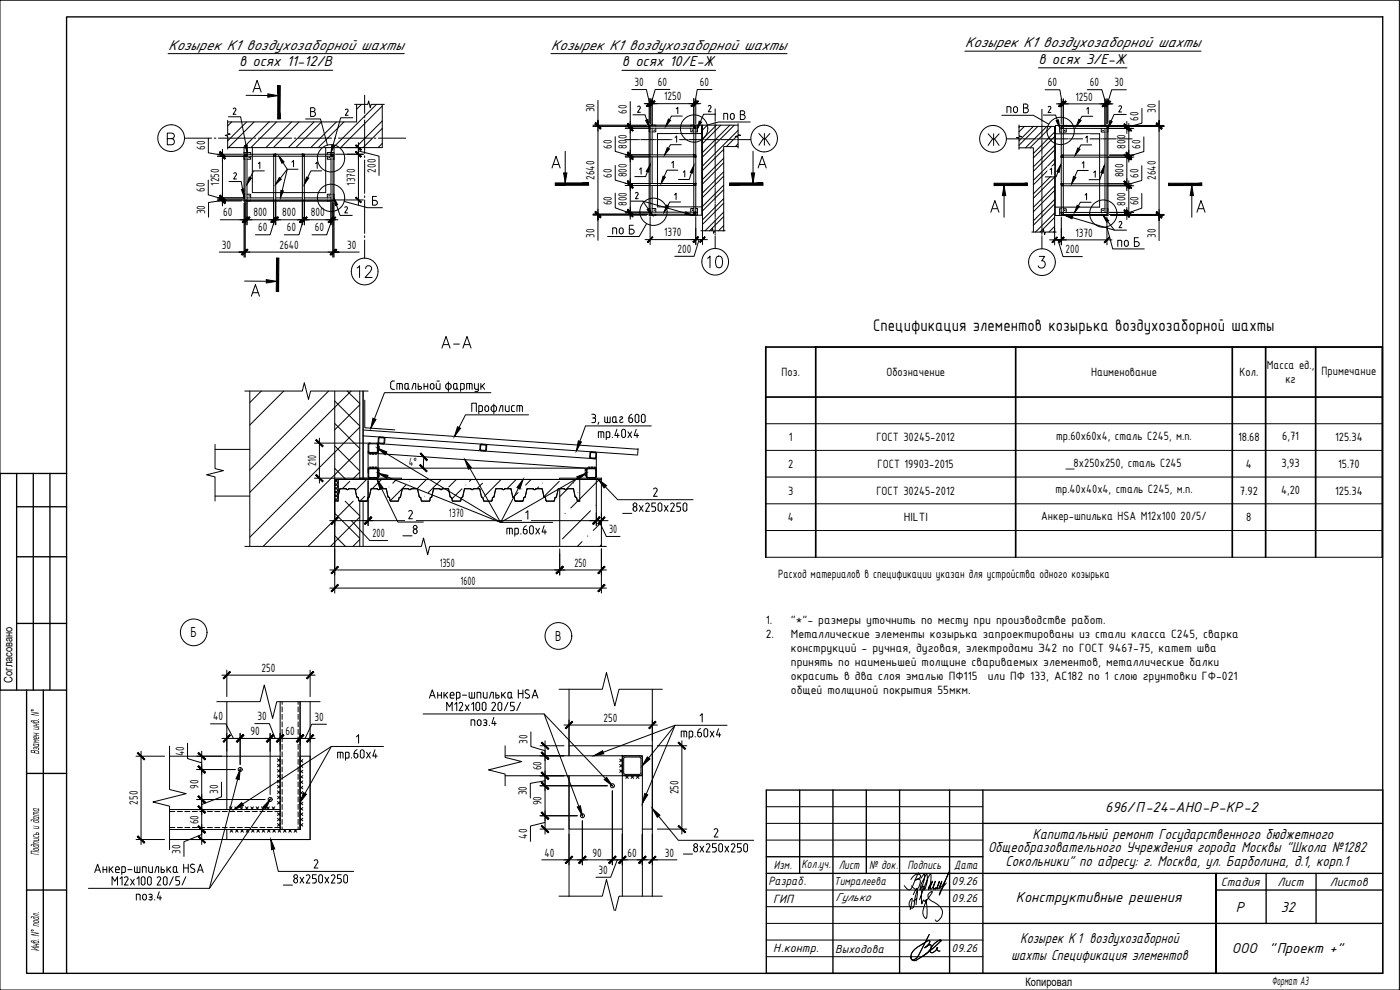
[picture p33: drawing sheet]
<svg xmlns="http://www.w3.org/2000/svg" width="420mm" height="297mm" viewBox="0 0 420 297" stroke-linecap="round" stroke-linejoin="round" font-family="sans-serif">
<defs><g id="words">
<text font-size="7.1" x="211" y="81.5">10</text>
<text font-size="6.6" x="105.8" y="84.3">12</text>
<text font-size="5.4" x="262.1" y="99.3">Спецификация элементов козырька воздухозаборной шахты</text>
<g font-size="4.8">
<text x="309.9" y="251.7">Капитальный ремонт Государственного бюджетного</text>
<text x="296.5" y="255.7">Общеобразовательного Учреждения города Москвы &quot;Школа №1282</text>
<text x="301.8" y="259.7">Сокольники&quot; по адресу: г. Москва, ул. Барболина, д.1, корп.1</text>
<text x="384.4" y="273.6">32</text>
<text x="303.4" y="287.9">шахты Спецификация элементов</text>
<text x="306.1" y="282.9">Козырек К 1 воздухозаборной</text>
</g>
<g font-size="4.7">
<text x="50.4" y="14.9">Козырек К1 воздухозаборной шахты</text>
<text x="165.3" y="14.9">Козырек К1 воздухозаборной шахты</text>
<text x="289.6" y="14.1">Козырек К1 воздухозаборной шахты</text>
<text x="71.8" y="19.9">в осях 11-12/В</text>
<text x="186.6" y="19.9">в осях 10/Е-Ж</text>
<text x="311.7" y="19.2">в осях 3/Е-Ж</text>
<text x="57.1" y="191.1">Б</text>
<text x="166.6" y="192.2">В</text>
<text x="331.7" y="243.6">696/П-24-АНО-Р-КР-2</text>
<text x="304.8" y="270.6">Конструктивные решения</text>
<text x="370.9" y="273.5">Р</text>
<text x="369.7" y="286.1">ООО</text>
<text x="380.9" y="286.1">&quot;Проект +&quot;</text>
</g>
<g font-size="3.9">
<text x="190.4" y="25.9">30</text>
<text x="197.4" y="25.9">60</text>
<text x="210.1" y="25.9">60</text>
<text x="314.5" y="25.9">60</text>
<text x="327.1" y="25.9">60</text>
<text x="334.4" y="25.9">30</text>
<text x="178.5" y="33.7" transform="rotate(-90 178.5 33.7)">30</text>
<text x="188.2" y="34.1" transform="rotate(-90 188.2 34.1)">60</text>
<text x="199.4" y="30.1">1250</text>
<text x="322.7" y="30.2">1250</text>
<text x="346.9" y="33.8" transform="rotate(-90 346.9 33.8)">30</text>
<text x="341.7" y="36.2" transform="rotate(-90 341.7 36.2)">60</text>
<text x="61.5" y="45" transform="rotate(-90 61.5 45)">60</text>
<text x="183.6" y="44.6" transform="rotate(-90 183.6 44.6)">60</text>
<text x="188.2" y="44.6" transform="rotate(-90 188.2 44.6)">800</text>
<text x="337.8" y="44.6" transform="rotate(-90 337.8 44.6)">800</text>
<text x="342.3" y="44.7" transform="rotate(-90 342.3 44.7)">60</text>
<text x="112.8" y="51.8" transform="rotate(-90 112.8 51.8)">200</text>
<text x="178.5" y="54" transform="rotate(-90 178.5 54)">2640</text>
<text x="183.6" y="53.3" transform="rotate(-90 183.6 53.3)">60</text>
<text x="188.2" y="53.2" transform="rotate(-90 188.2 53.2)">800</text>
<text x="337.2" y="53.2" transform="rotate(-90 337.2 53.2)">800</text>
<text x="341.7" y="53.3" transform="rotate(-90 341.7 53.3)">60</text>
<text x="61.5" y="57.6" transform="rotate(-90 61.5 57.6)">60</text>
<text x="65.8" y="55.7" transform="rotate(-90 65.8 55.7)">1250</text>
<text x="106.6" y="55.7" transform="rotate(-90 106.6 55.7)">1370</text>
<text x="346.9" y="54" transform="rotate(-90 346.9 54)">2640</text>
<text x="61.6" y="64.4" transform="rotate(-90 61.6 64.4)">30</text>
<text x="66.9" y="64.9">60</text>
<text x="76" y="64.9">800</text>
<text x="84.6" y="64.9">800</text>
<text x="93.2" y="64.9">800</text>
<text x="183.6" y="61.6" transform="rotate(-90 183.6 61.6)">60</text>
<text x="188.2" y="61.8" transform="rotate(-90 188.2 61.8)">800</text>
<text x="337.8" y="61.9" transform="rotate(-90 337.8 61.9)">800</text>
<text x="341.7" y="61.6" transform="rotate(-90 341.7 61.6)">60</text>
<text x="77.5" y="69.5">60</text>
<text x="86.1" y="69.5">60</text>
<text x="94.4" y="69.5">60</text>
<text x="178.5" y="71.3" transform="rotate(-90 178.5 71.3)">30</text>
<text x="199.4" y="70.9">1370</text>
<text x="322.7" y="71">1370</text>
<text x="346.9" y="71.4" transform="rotate(-90 346.9 71.4)">30</text>
<text x="66.6" y="74.6">30</text>
<text x="83.8" y="74.6">2640</text>
<text x="104.2" y="74.6">30</text>
<text x="203.3" y="75.9">200</text>
<text x="319.8" y="76">200</text>
<text x="234.6" y="112.9">Поз.</text>
<text x="266" y="112.9">Обозначение</text>
<text x="327.4" y="112.9">Наименование</text>
<text x="372" y="112.9">Кол.</text>
<text x="380.2" y="110.8">Масса ед.,</text>
<text x="396.6" y="112.5">Примечание</text>
<text x="385.8" y="115">кг</text>
<text x="236.7" y="132.4">1</text>
<text x="263" y="132.4">ГОСТ 30245-2012</text>
<text x="317" y="132">тр.60х60х4, сталь С245, м.п.</text>
<text x="371.6" y="132.4">18.68</text>
<text x="384.8" y="132.1">6,71</text>
<text x="400.7" y="132.4">125.34</text>
<text x="94.9" y="139.9" transform="rotate(-90 94.9 139.9)">210</text>
<text x="122.7" y="139.9">4°</text>
<text x="236.5" y="140.4">2</text>
<text x="263.4" y="140.4">ГОСТ 19903-2015</text>
<text x="320.2" y="140">_8х250х250, сталь С245</text>
<text x="373.9" y="140.4">4</text>
<text x="384.6" y="140.1">3,93</text>
<text x="401.6" y="140.4">15.70</text>
<text x="236.5" y="148.4">3</text>
<text x="263" y="148.4">ГОСТ 30245-2012</text>
<text x="316.7" y="148">тр.40х40х4, сталь С245, м.п.</text>
<text x="372.1" y="148.4">7.92</text>
<text x="384.5" y="148.2">4,20</text>
<text x="400.7" y="148.4">125.34</text>
<text x="134.7" y="155.2">1370</text>
<text x="111.8" y="161.2">200</text>
<text x="182.8" y="159.9">30</text>
<text x="236.4" y="156.4">4</text>
<text x="271.2" y="156.4">HILTI</text>
<text x="312.5" y="156">Анкер-шпилька HSA M12x100 20/5/</text>
<text x="374" y="156.4">8</text>
<text x="132" y="170">1350</text>
<text x="172.4" y="170">250</text>
<text x="233.5" y="173.5">Расход материалов в спецификации указан для устройства одного козырька</text>
<text x="138.2" y="175.5">1600</text>
<text x="229.8" y="187.3">1.</text>
<text x="229.8" y="191.5">2.</text>
<text x="237.3" y="187.3">&quot;*&quot;- размеры уточнить по месту при производстве работ.</text>
<text x="237.3" y="191.5">Металлические элементы козырька запроектированы из стали класса С245, сварка</text>
<text x="237.3" y="195.7">конструкций - ручная, дуговая, электродами Э42 по ГОСТ 9467-75, катет шва</text>
<text x="78.5" y="201.6">250</text>
<text x="237.3" y="199.8">принять по наименьшей толщине свариваемых элементов, металлические балки</text>
<text x="237.3" y="204">окрасить в два слоя эмалью ПФ115</text>
<text x="296.5" y="204">или ПФ 133, АС182 по 1 слою грунтовки ГФ-021</text>
<text x="237.3" y="208.1">общей толщиной покрытия 55мкм.</text>
<text x="64" y="216.2">40</text>
<text x="75.2" y="220.5">90</text>
<text x="77.2" y="216.1">30</text>
<text x="85.7" y="220.5">60</text>
<text x="94.4" y="216.3">30</text>
<text x="181.2" y="216.5">250</text>
<text x="11.7" y="226.3" transform="rotate(-90 11.7 226.3)">Взамен инв . N°</text>
<text x="55.3" y="226.8" transform="rotate(-90 55.3 226.8)">40</text>
<text x="158.3" y="223.2" transform="rotate(-90 158.3 223.2)">30</text>
<text x="162.6" y="231.2" transform="rotate(-90 162.6 231.2)">60</text>
<text x="59.5" y="236.8" transform="rotate(-90 59.5 236.8)">90</text>
<text x="65.5" y="238.3" transform="rotate(-90 65.5 238.3)">30</text>
<text x="158.2" y="238.6" transform="rotate(-90 158.2 238.6)">30</text>
<text x="203.6" y="238.4" transform="rotate(-90 203.6 238.4)">250</text>
<text x="41.3" y="241.5" transform="rotate(-90 41.3 241.5)">250</text>
<text x="162.6" y="241.7" transform="rotate(-90 162.6 241.7)">90</text>
<text x="59.5" y="247.3" transform="rotate(-90 59.5 247.3)">60</text>
<text x="158.2" y="251.6" transform="rotate(-90 158.2 251.6)">40</text>
<text x="11.7" y="256.7" transform="rotate(-90 11.7 256.7)">Подпись и дата</text>
<text x="54.2" y="256.2" transform="rotate(-90 54.2 256.2)">30</text>
<text x="163.4" y="257">40</text>
<text x="177.9" y="257">90</text>
<text x="188.4" y="257">60</text>
<text x="199.6" y="257">30</text>
<text x="179.6" y="262.2">30</text>
<text x="232.2" y="260.8">Изм.</text>
<text x="240.5" y="260.4">Колуч.</text>
<text x="245.2" y="260.4">.</text>
<text x="251.7" y="260.8">Лист</text>
<text x="260.8" y="260.8">№ док.</text>
<text x="272.3" y="260.8">Подпись</text>
<text x="286.4" y="260.6">Дата</text>
<text x="230.6" y="265.5">Разраб.</text>
<text x="366.4" y="265.8">Стадия</text>
<text x="383.4" y="265.8">Лист</text>
<text x="399.1" y="265.8">Листов</text>
<text x="232" y="270.8">ГИП</text>
<text x="11.7" y="285.4" transform="rotate(-90 11.7 285.4)">Инв. N° подл .</text>
<text x="232" y="285.7">Н.контр.</text>
<text x="381.7" y="295.4">Формат А3</text>
</g>
<g font-size="3.7">
<text x="250.3" y="265.6">Тимралеева</text>
<text x="285.6" y="265.5">09.26</text>
<text x="250.8" y="270.4">Гулько</text>
<text x="285.6" y="270.5">09.26</text>
<text x="250.7" y="285.8">Выходова</text>
<text x="285.6" y="285.5">09.26</text>
</g>
<g font-size="3.5">
<text x="3.7" y="204.8" transform="rotate(-90 3.7 204.8)">Согласовано</text>
<text x="307.8" y="295.9">Копировал</text>
</g>
</g></defs>
<g fill="none" stroke="#000" stroke-width=".3">
<path d="M194.8 37.6h2v.3M194.8 37.6v2h.3M194.8 37.6h15.8M194.8 37.6v27h15.8M195.1 38.5h13.6M195.1 37.9h13.7v26.4h-13.7zM195.7 38.5v8M196.8 38.5v1.1h-1.1M207.3 38.5v1.1h.9M207.3 37.6v.3M208.2 38.5v25.2M208.2 38.4l.1-.5v.5"/>
<path d="M208.2 38.4h.1M208.3 38.4h.1M208.8 37.9h.1M208.8 38.4h-.5M209.3 37.6v2h-.5M221.5 37.6h-10.7v31.6M305.8 37.9h10.7v31.7M316.8 37.6h15.7M318 37.6v2h.5M318.5 37.9h13.7v26.5h-13.7zM318.5 38.5h13.7M318.5 38v.5"/>
<path d="M318.6 38.5h.1M319.1 38h.1M319.1 38.5h-.5M319.1 38v.5M319.1 38.5h-.1M319.1 38.5v25.2M320 38.5v1.1h-.9M320 37.6v.3M330.5 38.5v1.1h1.1M331.6 38.5v25.2M332.5 37.6h-2v.3M332.5 37.6v2h-.3"/>
<path d="M332.5 37.6v27.1h-15.8M73.2 44.3v16h27v-16M73.5 58.3h-.3v2M73.5 46.3h26.4v13.7h-26.4zM73.6 46.8h.5M73.6 46.4v.4M73.6 46.8h.1M74.1 46.3v13.7M74.1 46.4v.4M74.1 46.9h25.2M74.1 58.3h1.1v1.1M74.1 59.4h8"/>
<path d="M75.2 60v.3h-2M75.2 46.9v.9h-1.1M75.2 46.3v-.5h-2v2h.3M75.7 44.3v13.5h22v-13.5M82.1 46.4v13.6M82.2 46.4h.1M82.7 46.8v-.5v13.7M82.7 46.8h.1M82.7 59.4h8M82.7 46.8h-.6h.6M90.7 46.4v13.6M90.8 46.8h.5z"/>
<path d="M90.8 46.3v.5M91.3 46.3v13.7M91.3 59.4h8M98.2 46.9v.9h1.1M98.2 46.3v-.5h2v2h-.3M99.3 58.3h-1.1v1.1M99.4 46.8h.5h-.5M99.4 46.8v-.5l-.1 13.7M99.4 46.8h.1M99.9 46.4h.1M99.9 58.3h.3v2h-2v-.3M195.1 55.7h13.1"/>
<path d="M195.1 55.1h13.1M195.1 46.5h13.1M195.1 47.1h13.1M195.7 47.1v8M195.7 55.7v8M208.3 46.6v.4M208.3 55.6h.1M208.3 47h.1M208.3 46.5h.5h-.6l.1 .5h.5M208.3 55.1h.4M208.3 55.1v.5h.5h-.5M208.3 55.1v.5"/>
<path d="M208.3 46.5h.1M208.8 55.1h.1M210.6 40.1h-13.3v22h13.3M221.5 44h-4.3v25.2M305.8 44.4h4.3v25.2M316.8 40.1h13.2v22.1h-13.3M318.5 46.6h.6M318.5 47l.1 .1M318.5 55.6h.6M318.5 55.2h.6M318.5 46.6l.1 .5M318.5 55.2v.5"/>
<path d="M318.6 55.6v.1M318.6 55.2h.5M318.6 46.6h.5M318.6 47.1h.4M318.6 46.6h.1M318.6 55.2h.1M319.1 47l-.1 .1M319.1 55.6l-.5 .1M319.1 46.6v.5M319.1 55.2v.5M319.1 55.7h13.1M319.1 55.1h13.1"/>
<path d="M319.1 46.6h13.1M319.1 47.1h13.1M73.2 60.3h27M195.1 63.7h13.7h-.5M195.1 62.6h-.3v2h2v-.3M195.7 62.6h1.1v1.1M208.2 63.7l.1 .5M208.2 62.6h-.9v1.1M208.3 63.7v.5M208.3 63.7h-.1M208.3 63.7h.1M208.8 62.6h.5v2h-2v-.3"/>
<path d="M208.8 64.2h-.5M318.5 62.6h-.5v2.1h2v-.3M318.5 64.3h.1M318.6 64.3h.1M318.6 63.7h13.6M318.6 64.3h.4M318.6 63.7l-.1 .6M318.6 63.8l-.1 .5M319.1 63.8h.1M319 64.3h.1M319.1 63.8v.5M319.1 62.6h.9v1.1"/>
<path d="M331.6 62.6h-1.1v1.1M332.2 62.6h.3v2.1h-2v-.3M75 117.3v46.6M100.5 117.3v26.6M108 117.3v26.6M109 117.3v26.6M64.5 134.8h10.5M64.5 148.9h10.5M100.5 143.9h1v6.5h-1zM100.5 150.3v13.6M101.5 143.9v6.5M108 150.3v13.6"/>
<path d="M109 150.3v13.6M68.1 210.5v16.4h-17.2M84.1 210.5v38.4M84.7 210.5v.8M84.7 212.1v1.5M84.7 214.3v1.5M84.7 216.6v1.5M84.7 218.8v1.5M89.5 210.5v.8M89.5 212.1v1.5M89.5 214.3v1.5M89.5 216.6v1.5"/>
<path d="M89.5 218.8v1.5M90.1 210.5v38.4h-39.2M93.1 210.5v41.4h-42.2h42.2M170.8 206.8v20v-3h25v25h-3M195.8 206.8v62.1M84.1 226.9h-16v16M84.7 221.1v1.5M84.7 223.3v1.5M84.7 225.6v1.5M84.7 227.8v1.5M84.7 230.1v1.5M84.7 232.3v1.5"/>
<path d="M84.7 234.6v1.5M84.7 236.8v1.5M84.7 239.1v1.5M89.5 221.1v1.5M89.5 223.3v1.5M89.5 225.6v1.5M89.5 227.8v1.5M89.5 230.1v1.5M89.5 232.3v1.5M89.5 234.6v1.5M89.5 236.8v1.5M89.5 239.1v1.5"/>
<path d="M90.1 226.9h3v25h-25v-3M151.6 232.8h35.2M151.6 226.8h35.2M186.8 227.5v4.5M186.8 231.9l.2 .6 .6 .3 4.4-.1a.79 .79 0 0 0 .8-.8M186.8 227.5a.79 .79 0 0 1 .8-.8l4.4 .1a.76 .76 0 0 1 .8 .7v4.5M187.2 232l.1-4.7 .3-.2h4.4l.4 .4v4.5M187.2 231.9l.4 .5 4.4-.1 .4-.4M192.8 226.8h-6v42.1M192.8 226.8v42.1M50.9 242.9h33.2M50.9 243.5h1.6"/>
<path d="M50.9 248.3h1.6M53.2 243.5h1.5M53.2 248.3h1.5M55.5 243.5h1.5M55.5 248.3h1.5M57.7 243.5h1.5M57.7 248.3h1.5M60 243.5h1.5M60 248.3h1.5M62.2 243.5h1.5M62.2 248.3h1.5M64.5 243.5h1.5"/>
<path d="M64.5 248.3h1.5M66.7 243.5h1.5M66.7 248.3h1.5M69 243.5h1.5M69 248.3h1.5M71.2 243.5h1.5M71.2 248.3h1.5M73.5 243.5h1.5M73.5 248.3h1.5M75.7 243.5h1.5M75.7 248.3h1.5M78 243.5h1.5"/>
<path d="M78 248.3h1.5M80.2 243.5h1.5M80.2 248.3h1.5M82.5 243.5h1.6M82.5 248.3h1.6M84.7 241.3v1.5M84.7 243.6v1.5M84.7 245.8v1.5M84.7 248.1v.8M89.5 241.3v1.5M89.5 243.6v1.5M89.5 245.8v1.5"/>
<path d="M89.5 248.1v.8M186.8 248.8h-16v-16v36.1"/>
<circle cx="196.3" cy="39" r=".05"/>
<circle cx="207.8" cy="39" r=".05"/>
<circle cx="319.5" cy="39.1" r=".05"/>
<circle cx="331" cy="39.1" r=".05"/>
<circle cx="74.8" cy="47.3" r=".05"/>
<circle cx="74.8" cy="58.8" r=".05"/>
<circle cx="98.8" cy="47.3" r=".05"/>
<circle cx="98.8" cy="58.8" r=".05"/>
<circle cx="196.3" cy="63.1" r=".05"/>
<circle cx="207.8" cy="63.1" r=".05"/>
<circle cx="319.5" cy="63.1" r=".05"/>
<circle cx="331" cy="63.1" r=".05"/>
<circle cx="72.1" cy="230.9" r=".6"/>
<circle cx="81.1" cy="239.9" r=".6"/>
<circle cx="183.8" cy="235.8" r=".6"/>
<circle cx="174.8" cy="244.7" r=".6"/>
</g>
<!-- layer: A-HATCH-WALL -->
<g fill="none" stroke="#000" stroke-width=".3">
<path d="M210.6 38.2l.2 .2M210.6 39.1l.2 .2M210.6 40l.1 .1M210.8 39.4l-.2 .3M210.8 38.5l-.2 .2M210.8 37.6l-.2 .3M210.9 37.6l-.1 .1M212.3 37.6l-1.5 1.4M215 37.6l-4.2 4.1M216.3 37.6l-5.5 5.5M219 37.6l-8.2 8.2M220.4 37.6l-9.6 9.5"/>
<path d="M221.5 39.1l-10.7 10.7M306.1 37.9l-.3 .3M307.4 37.9l-1.6 1.6M310.1 37.9l-4.3 4.4M311.5 37.9l-5.7 5.7M314.2 37.9l-6.4 6.5M315.5 37.9l-6.4 6.5M316.5 39.6l-6.4 6.4M316.5 38.1l.3 .3M316.5 39l.3 .3M316.5 39.9l.2 .2M316.8 39.3l-.3 .2"/>
<path d="M316.8 38.4l-.3 .2M217.2 51.5l-6.4 6.4M217.2 55.6l-6.4 6.3M217.2 59.6l-6.4 6.4M217.2 48.8l-6.4 6.4M217.2 52.9l-6.4 6.4M217.2 56.9l-6.4 6.4M217.2 47.5l-6.4 6.4M217.2 44.8l-6.4 6.4M221.3 40.7l-3.3 3.3M221.5 43.2l-.8 .8M316.5 43.7l-6.4 6.4"/>
<path d="M316.5 47.7l-6.4 6.4M316.5 51.8l-6.4 6.4M316.5 55.8l-6.4 6.4M316.5 59.8l-6.4 6.4M316.5 41l-6.4 6.4M316.5 45l-6.4 6.4M316.5 49.1l-6.4 6.3M316.5 53.1l-6.4 6.4M316.5 57.2l-6.4 6.3M217.2 63.6l-5.6 5.6M217.2 60.9l-6.4 6.4M217.2 65l-4.2 4.2"/>
<path d="M217.2 67.7l-1.6 1.5M217.2 69l-.2 .2M316.5 63.9l-5.7 5.7M316.5 61.2l-6.4 6.4M316.5 65.2l-4.4 4.4M316.5 67.9l-1.7 1.7M316.5 69.3l-.3 .3M78.4 117.3l-3.4 3.5M85.2 117.3l-10.2 10.2M98.6 117.3l-23.6 23.7M104.2 117.3l3.8 3.8M105.4 117.3l-30.4 30.4"/>
<path d="M100.5 133.8l7.5 7.5M100.5 127l7.5 7.6M100.5 120.3l7.5 7.5M108 121.5l-7.5 7.5M108 128.2l-33 33M108 134.9l-29 29M100.5 140.5l3.3 3.4M100.5 154l7.5 7.5M103.6 150.4l4.4 4.4M106 150.4l-13.6 13.5M108 141.7l-2.2 2.2M108 155.1l-8.8 8.8"/>
<path d="M170.5 146.5l-2.5 2.5M177.2 153.3l-8.4 8.4M179.7 144l-8.4 8.4M180.5 156.7l-2.4 2.5M100.5 160.7l3.2 3.2M108 161.9l-2.1 2M174.7 162.5l-1.4 1.4M180.5 163.5l-.5 .4"/>
</g>
<g fill="none" stroke="#000" stroke-width=".3">
<circle cx="51.4" cy="41.4" r="4"/>
<circle cx="229.3" cy="41.6" r="4"/>
<circle cx="298" cy="41.7" r="4"/>
<circle cx="312.7" cy="78.7" r="4"/>
</g>
<g fill="none" stroke="#000" stroke-width=".3">
<path d="M68.3 36.1v4l.8 .1-1.5 .4 .7 .2v3.9M106.4 31.3h4l.2-1 .5 2 .3-1h3.3v13h-46.4M107 31.3v5.3h-38.7M114.7 31.3h.6M178 37.9h16.4M178 37.6h16.1M179.5 30.1v7.5v-1.5M179.5 37.9v-.3v.3M179.5 36.4v29.4M187.6 38.5h7.4M189.1 37.9v.6v-.6M189.1 30.5v35.3"/>
<path d="M189.6 26.9h4.4l1 4.2M193.3 31.1h17M194.8 29.6v7.2M195.1 31.1h-.3h.3M195.1 29.6v7.5M195.7 31.1h-.6h.6M195.7 29.6v8.1M201 26.8h-4.4l-1.2 4.3M208.2 31.1h.6h-.6M208.2 29.6v8.1M208.8 29.6v7.5M210.6 37.6h.2v2.5h-.2z"/>
<path d="M210.6 39.8v24.8M213.7 26.9h-4.4l-.8 4.2M221.5 37.1v3.3l.7 .2-1.5 .4 .8 .1v3.3M305.8 37.5v3.3l.8 .2-1.5 .3 .7 .2v3.3M316.5 37.9h.3v2.2h-.3zM316.8 37.6l-.1 27.1M316.8 37.9v2.2M50.2 41.6h1.4a.93 .93 0 0 1 .8 .9 .93 .93 0 0 1-.8 .9h-1.4v-3.5h1.4a.84 .84 0 0 1 .7 .9 .84 .84 0 0 1-.7 .8M62.5 54v4.4l4.3 1.3M62.5 41.5v4.4l4.3 .7M65.3 59.4h8.1M65.3 60h7.5"/>
<path d="M65.3 46.9h8.1M65.3 46.3h7.5M66.8 59.4v.6v-.6M66.8 60v.3v-.3M66.8 46.9v-.6v.6M66.8 44.8v17M100.7 60h8.4M100.7 46.3h8.4M107.6 45.3l6.1 1.5v5.8M107.6 44.3v2v-2M107.6 42.8v1.5M107.6 44.8v16.7"/>
<path d="M184.6 41v4.4l4.5 1.4M184.6 49.7v4.3l4.5 1.4M184.6 58v4.4l4.5 1.6M187.6 46.5h7.4M187.6 47.1h7.4M187.6 55.1h7.4M187.6 55.7h7.4M189.1 46.5v.6v-.6M189.1 55.1v.6v-.6M227.8 40.1l1.6 1.8 1.7-1.8M229.1 41.6l-1.3 2M229.4 40.1v3.5"/>
<path d="M229.7 41.6l1.4 2M296.5 40.1l1.7 1.9 1.6-1.9M297.9 41.6l-1.4 2M298.2 40.1v3.5M298.5 41.6l1.3 2M65.3 60.3h7.2M65.8 75.6h7.4h-1.5M66.1 65.9h35.3M66.8 60.1l-4.2 .7v4.4M72 75.6h29.4M73.2 61v16.1M73.5 65.9h.6h-.6"/>
<path d="M73.5 75.6h-.3h.3M73.5 60.7v16.4M74.1 60.1v7.3M82.1 65.9h.6h-.6M82.1 60.1v7.3M82.4 65.9l-1.3 4.5h-4.4M82.7 60.1v7.3M90.7 65.9h.6h-.6M90.7 60.1v7.3M91 65.9l-1.3 4.5h-4.4M91.3 60.1v7.3M99.3 65.9h.6h-.6"/>
<path d="M99.3 60.7v6.7M99.6 65.9l-1.6 4.5h-4.4M99.9 75.6h.3h-.3M99.9 60.7v16.4M100.2 61v16.1M101.7 75.6h-1.5h7.6M178 64.3h16.4M178 64.6h16.1M179.5 66.1v-1.5v7.5M179.5 64.3v.3v-.3M187.6 63.7h7.4M189.1 63.7v.6v-.6"/>
<path d="M193.6 71.9h16.7M195.1 65v8.4M208.8 65v8.4M209.8 71.9l-1.5 5h-5.8M210.3 69.2h3.3l.2-.7 .4 1.5 .2-.8h3.2M210.8 71.9h-2h2M210.8 71.9h1.5M210.8 68.2v5.2M309.7 69.6h3.2l.2-.7 .4 1.5 .2-.8h3.3M311.9 76.9h1.6l-.9 1.4a1.1 1.1 0 0 1 .9 1.7 1.1 1.1 0 0 1-1.9-.2M94.4 133h16.8M95.9 131.5v13.5"/>
<path d="M109.5 120.1v8.2l9 .7M127.2 137.1l-.1 3.4M94.4 143.5h16.8M99 156.2h83.5M100.5 144.2v33.8M105.5 156.2l5.5 6h5.3M110.5 144.2v13.5M179 156.2h1.5h-1.5M179 143.8v13.9M179.7 156.2l2.3 4.8h4.1M180.5 153.8v3.9M99 171h83"/>
<path d="M99 176.5h83M168 164.7v7.8M180.5 164.7v13.3M63.2 217.2h4.6l2.3 4.4M66.6 202.6h28M68.1 201.1v7.9M76.5 217.1h4.3l1.8 4.5M93.1 201.1v7.9M98 217.3h-4.4l-2 4.3M159.3 219.6v4.4l4.3 1.3M169.3 217.5h28M170.8 216v7.8"/>
<path d="M195.8 216v6.3M40.8 226.9h8.6M42.3 225.4v28M56.3 223v4.6l4.2 1.3M59 230.9h11.6M59 226.9h7.6M59 239.9h20.6M60.5 225.4v28M66.5 234.7v4.4l-6 2.3M66.6 221.6h28M68.1 220.1v5.3M72.1 220.1v9.3"/>
<path d="M81.1 220.1v18.3M84.1 220.1v5.3M90.1 220.1v3.4M93.1 220.1v2.6M162.1 223.8h7.2M162.1 226.8h7.2M162.1 232.8h7.2M162.1 235.8h20.2M163.6 234.3l-4.4 .7v4.4M163.6 222.3v28M183.8 237.3v22.2M197.3 223.8h8.8"/>
<path d="M204.6 222.3v28M40.8 251.9h8.6M59 248.9h6M59 251.9h6M59 242.9h7.6M60.5 250.4l-5.3 2.2v4.4M162.1 244.8h11.2M162.1 248.8h7.2M162.6 258h40.6M163.6 246.8l-4.4 1v4.6M170.8 250.3v9.2M174.8 246.3v13.2"/>
<path d="M185.3 258l-2 5.2h-4.4M186.8 250.3v9.2M192.8 250.3v9.2M195.8 250.3v9.2M197.3 248.8h8.8"/>
</g>
<g fill="none" stroke="#000" stroke-width=".3">
<path d="M109.4 28.6v5.4M109.4 34.8v.5M109.4 36v10M214.6 32.7v3.7M214.6 36.7v.2M214.6 37.2v4M312.7 32.8v3.7M312.7 36.8v.2M312.7 37.3v4M55.4 41.5h8.1M64.3 41.5h.5M65.6 41.5h9.9"/>
<path d="M76.3 41.5h.5M77.6 41.5h9.9M88.3 41.5h.5M89.6 41.5h9.9M100.3 41.5h.5M101.6 41.5h9.9M109.4 46.8v.5M109.4 48v10M109.4 58.8v.5M112.3 41.5h.5M113.6 41.5h8.2M187.5 41.9h4.1"/>
<path d="M191.9 41.9h.2M192.4 41.9h4M196.7 41.9h.2M197.2 41.9h4M201.5 41.9h.2M202 41.9h4M206.3 41.9h.2M206.8 41.9h4M211.1 41.9h.2M211.6 41.9h4M214.6 41.5v.2M214.6 42v4"/>
<path d="M214.6 46.3v.2M214.6 46.8v4M214.6 51.1v.2M214.6 51.6v4M214.6 55.9v.2M214.6 56.4v4M215.9 41.9h.2M216.4 41.9h4M220.7 41.9h.2M221.2 41.9h4.1M302 41.7h4.1M306.4 41.7h.2"/>
<path d="M306.9 41.7h4M311.2 41.7h.2M311.7 41.7h4M312.7 41.6v.2M312.7 42.1v4M312.7 46.4v.2M312.7 46.9v4M312.7 51.2v.2M312.7 51.7v4M312.7 56v.2M312.7 56.5v4M316 41.7h.2"/>
<path d="M316.5 41.7h4M320.8 41.7h.2M321.3 41.7h4M325.6 41.7h.2M326.1 41.7h4M330.4 41.7h.2M330.9 41.7h4M335.2 41.7h.2M335.7 41.7h4.1M109.4 60v10M109.4 70.8v.5M109.4 72v5.5"/>
<path d="M214.6 60.7v.2M214.6 61.2v4M214.6 65.5v.2M214.6 66v4M214.6 70.3v.2M214.6 70.8v3.8M312.7 60.8v.2M312.7 61.3v4M312.7 65.6v.2M312.7 66.1v4M312.7 70.4v.2M312.7 70.9v3.8"/>
</g>
<!-- layer: MASSE -->
<g fill="none" stroke="#000" stroke-width=".3">
<path d="M313.7 26.9h4.4l.7 4.3M317 31.2h17M318.5 29.7v7.5M319.1 31.2h-.6h.6M319.1 29.7v8.1M326.3 26.9h4.4l1.2 4.3M331.6 31.2h.6h-.6M331.6 29.7v8.1M332.2 31.2h.3h-.3M332.2 29.7v7.5M332.4 38.5h7.9M332.5 29.7v7.2"/>
<path d="M333 37.9h16.4M333.3 37.6h16.1M338 26.9h-4.4l-1.2 4.3M338.2 37.9v.6v-.6M338.2 36.4v1.5M338.2 38.5v1.5M338.8 37v11.6M342.7 32.6v4.4l-4.5 1.2M347.9 30.2v7.4v-1.5M347.9 37.9v-.3v.3M347.9 36.4v29.5M332.4 47.1h7.9"/>
<path d="M332.4 55.1h7.3M332.4 55.7h7.9M333 46.6h7.3M338.2 55.1v.6v-.6M338.2 45.6v11.6M338.8 46.6v.5v-.5M338.8 54.2v11M342.7 49.7v4.4l-4.5 1.3M342.7 58v4.4l-4.5 1.6M343.3 41.1v4.4l-4.5 1.3M315 72h1.5M316.5 72h2h-2"/>
<path d="M316.5 68.5v5M317 72h16.7M317.5 72l1.5 5h5.8M318.5 65.1v8.4M332.2 65.1v8.4M333 63.7h7.3M333 64.4h16.4M333.3 64.7h16.1M338.2 63.7v.7v-.7M338.2 62.2v1.5M338.2 64.4v1.5M347.9 66.2v-1.5v7.5"/>
<path d="M347.9 64.4v.3v-.3"/>
</g>
<!-- layer: 0 -->
<g fill="#000" stroke="#000" stroke-width=".3">
<path d="M178.8 36.7l-.2 .2 1.7 1.3zM178.6 36.9l1.7 1.3-.2 .2z"/>
<path d="M178.6 37.2l1.5 1.5 .2-.2zM178.8 37l1.5 1.5-1.7-1.3z"/>
<path d="M178.6 37.2l1.5 1.5 .2-.2zM178.8 37l1.5 1.5-1.7-1.3z"/>
<path d="M188.5 37l-.2 .2 1.7 1.3zM188.3 37.2l1.7 1.3-.2 .2z"/>
<path d="M188.3 37.8l1.5 1.5 .2-.2zM188.5 37.6l1.5 1.5-1.7-1.3z"/>
<path d="M188.3 37.8l1.5 1.5 .2-.2zM188.5 37.6l1.5 1.5-1.7-1.3z"/>
<path d="M195.5 30.3l-1.5 1.5 .1 .1zM195.5 30.3l.1 .1-1.5 1.5z"/>
<path d="M194.3 31.8l.1 .1 1.4-1.6zM195.8 30.3l.1 .1-1.5 1.5z"/>
<path d="M195.8 30.3l-1.4 1.6 1.5-1.5zM195.8 30.3l-1.4 1.6-.1-.1z"/>
<path d="M196.4 30.3l-1.4 1.6 1.5-1.5zM196.4 30.3l-1.4 1.6-.1-.1z"/>
<path d="M196.4 30.3l-1.4 1.6 1.5-1.5zM196.4 30.3l-1.4 1.6-.1-.1z"/>
<path d="M207.4 31.8l.1 .1 1.4-1.6zM208.9 30.3l.1 .1-1.5 1.5z"/>
<path d="M207.4 31.8l.1 .1 1.4-1.6zM208.9 30.3l.1 .1-1.5 1.5z"/>
<path d="M209.5 30.3l-1.3 1.6 1.4-1.5zM209.5 30.3l-1.3 1.6-.2-.1z"/>
<path d="M317.7 31.8l.1 .2 1.4-1.7zM319.2 30.3l.1 .2-1.5 1.5z"/>
<path d="M319.8 30.3l-1.4 1.7 1.5-1.5zM319.8 30.3l-1.4 1.7-.1-.2z"/>
<path d="M319.8 30.3l-1.4 1.7 1.5-1.5zM319.8 30.3l-1.4 1.7-.1-.2z"/>
<path d="M332.3 30.3l-1.5 1.5 .1 .2zM332.3 30.3l.1 .2-1.5 1.5z"/>
<path d="M332.3 30.3l-1.5 1.5 .1 .2zM332.3 30.3l.1 .2-1.5 1.5z"/>
<path d="M331.4 31.8l.1 .2 1.4-1.7zM332.9 30.3l.1 .2-1.5 1.5z"/>
<path d="M332.9 30.3l-1.4 1.7 1.5-1.5zM332.9 30.3l-1.4 1.7-.1-.2z"/>
<path d="M333.2 30.3l-1.3 1.7 1.4-1.5zM333.2 30.3l-1.3 1.7-.2-.2z"/>
<path d="M337.3 37.3l1.7 1.3-1.5-1.5zM337.3 37.3l1.7 1.3-.2 .2z"/>
<path d="M337.3 37.9l1.5 1.5 .2-.2zM337.3 37.9l.2-.2 1.5 1.5z"/>
<path d="M337.9 37.9l1.5 1.5 .2-.2zM338.1 37.7l1.5 1.5-1.7-1.3z"/>
<path d="M347 37l1.7 1.3-1.5-1.5zM347 37l1.7 1.3-.2 .2z"/>
<path d="M347 37.3l1.5 1.5 .2-.2zM347 37.3l.2-.2 1.5 1.5z"/>
<path d="M347 37.3l1.5 1.5 .2-.2zM347 37.3l.2-.2 1.5 1.5z"/>
<path d="M65.9 58.7l1.7 1.4-1.5-1.5zM65.9 58.7l1.7 1.4-.2 .1z"/>
<path d="M65.9 59.3l1.7 1.3-1.5-1.5zM65.9 59.3l1.7 1.3-.2 .2z"/>
<path d="M65.9 58.7l1.7 1.4-1.5-1.5zM65.9 58.7l1.7 1.4-.2 .1z"/>
<path d="M65.9 45.6l1.7 1.4-1.5-1.5zM65.9 45.6l1.7 1.4-.2 .1z"/>
<path d="M65.9 46.2l1.5 1.5 .2-.2zM65.9 46.2l.2-.2 1.5 1.5z"/>
<path d="M65.9 46.2l1.5 1.5 .2-.2zM65.9 46.2l.2-.2 1.5 1.5z"/>
<path d="M106.9 59.1l-.2 .2 1.7 1.3zM106.7 59.3l1.7 1.3-.2 .2z"/>
<path d="M106.9 43.5l-.2 .1 1.7 1.3zM106.7 43.6l1.7 1.3-.2 .2z"/>
<path d="M106.7 45.6l1.5 1.5 .2-.1zM106.7 45.6l.2-.1 1.5 1.5z"/>
<path d="M106.7 45.6l1.5 1.5 .2-.1zM106.7 45.6l.2-.1 1.5 1.5z"/>
<path d="M188.5 45.6l-.2 .2 1.7 1.3zM188.3 45.8l1.7 1.3-.2 .2z"/>
<path d="M188.5 45.6l-.2 .2 1.7 1.3zM188.3 45.8l1.7 1.3-.2 .2z"/>
<path d="M188.5 54.2l-.2 .2 1.7 1.3zM188.3 54.4l1.7 1.3-.2 .2z"/>
<path d="M188.5 54.2l-.2 .2 1.7 1.3zM188.3 54.4l1.7 1.3-.2 .2z"/>
<path d="M188.3 46.4l1.5 1.5 .2-.2zM188.5 46.2l1.5 1.5-1.7-1.3z"/>
<path d="M188.3 46.4l1.5 1.5 .2-.2zM188.5 46.2l1.5 1.5-1.7-1.3z"/>
<path d="M188.3 55l1.5 1.5 .2-.2zM188.5 54.8l1.5 1.5-1.7-1.3z"/>
<path d="M188.3 55l1.5 1.5 .2-.2zM188.5 54.8l1.5 1.5-1.7-1.3z"/>
<path d="M337.3 54.5l1.7 1.3-1.5-1.5zM337.3 54.5l1.7 1.3-.2 .2z"/>
<path d="M337.3 54.5l1.7 1.3-1.5-1.5zM337.3 54.5l1.7 1.3-.2 .2z"/>
<path d="M338.1 45.7l-.2 .2 1.7 1.3zM337.9 45.9l1.7 1.3-.2 .2z"/>
<path d="M338.1 45.7l-.2 .2 1.7 1.3zM337.9 45.9l1.7 1.3-.2 .2z"/>
<path d="M337.3 46.5l1.5 1.5 .2-.2zM337.3 46.5l.2-.2 1.5 1.5z"/>
<path d="M337.3 55.1l1.5 1.5 .2-.2zM337.3 55.1l.2-.2 1.5 1.5z"/>
<path d="M337.9 46.5l1.5 1.5 .2-.2zM337.9 46.5l.2-.2 1.5 1.5z"/>
<path d="M337.9 55.1l1.5 1.5 .2-.2zM338.1 54.9l1.5 1.5-1.7-1.3z"/>
<path d="M65.9 59.3l1.5 1.5 .2-.2zM65.9 59.3l.2-.2 1.5 1.5z"/>
<path d="M65.9 59.6l1.5 1.5 .2-.2zM65.9 59.6l.2-.1 1.5 1.4z"/>
<path d="M72.4 76.3l.2 .2 1.3-1.7zM73.9 74.8l.2 .2-1.5 1.5z"/>
<path d="M74.2 65.1l-1.5 1.5 .2 .2zM74.2 65.1l.2 .2-1.5 1.5z"/>
<path d="M74.2 74.8l-1.3 1.7 1.5-1.5zM72.7 76.3l1.5-1.5-1.3 1.7z"/>
<path d="M74.2 74.8l-1.3 1.7 1.5-1.5zM72.7 76.3l1.5-1.5-1.3 1.7z"/>
<path d="M74.8 65.1l-1.3 1.7 1.5-1.5zM74.8 65.1l-1.3 1.7-.2-.2z"/>
<path d="M74.8 65.1l-1.3 1.7 1.5-1.5zM74.8 65.1l-1.3 1.7-.2-.2z"/>
<path d="M82.8 65.1l-1.5 1.5 .2 .2zM82.8 65.1l.2 .2-1.5 1.5z"/>
<path d="M82.8 65.1l-1.5 1.5 .2 .2zM82.8 65.1l.2 .2-1.5 1.5z"/>
<path d="M83.4 65.1l-1.3 1.7 1.5-1.5zM83.4 65.1l-1.3 1.7-.2-.2z"/>
<path d="M83.4 65.1l-1.3 1.7 1.5-1.5zM83.4 65.1l-1.3 1.7-.2-.2z"/>
<path d="M91.4 65.1l-1.5 1.5 .2 .2zM91.4 65.1l.2 .2-1.5 1.5z"/>
<path d="M91.4 65.1l-1.5 1.5 .2 .2zM91.4 65.1l.2 .2-1.5 1.5z"/>
<path d="M92 65.1l-1.3 1.7 1.5-1.5zM92 65.1l-1.3 1.7-.2-.2z"/>
<path d="M92 65.1l-1.3 1.7 1.5-1.5zM92 65.1l-1.3 1.7-.2-.2z"/>
<path d="M100 65.1l-1.5 1.5 .2 .2zM100 65.1l.2 .2-1.5 1.5z"/>
<path d="M100 65.1l-1.5 1.5 .2 .2zM100 65.1l.2 .2-1.5 1.5z"/>
<path d="M99.1 76.3l.2 .2 1.3-1.7zM100.6 74.8l.2 .2-1.5 1.5z"/>
<path d="M99.1 76.3l.2 .2 1.3-1.7zM100.6 74.8l.2 .2-1.5 1.5z"/>
<path d="M100.6 65.1l-1.3 1.7 1.5-1.5zM100.6 65.1l-1.3 1.7-.2-.2z"/>
<path d="M100.9 74.8l-1.3 1.7 1.5-1.5zM99.4 76.3l1.5-1.5-1.3 1.7z"/>
<path d="M178.6 63.6l1.7 1.3-1.5-1.5zM178.6 63.6l1.7 1.3-.2 .2z"/>
<path d="M178.6 63.6l1.7 1.3-1.5-1.5zM178.6 63.6l1.7 1.3-.2 .2z"/>
<path d="M178.6 63.9l1.5 1.5 .2-.2zM178.6 63.9l.2-.2 1.5 1.5z"/>
<path d="M188.5 62.8l-.2 .2 1.7 1.3zM188.3 63l1.7 1.3-.2 .2z"/>
<path d="M188.5 62.8l-.2 .2 1.7 1.3zM188.3 63l1.7 1.3-.2 .2z"/>
<path d="M188.3 63.6l1.5 1.5 .2-.2zM188.3 63.6l.2-.2 1.5 1.5z"/>
<path d="M195.8 71.1l-1.4 1.6 1.5-1.5zM194.3 72.6l1.5-1.5-1.4 1.6z"/>
<path d="M208 72.6l.2 .1 1.3-1.6zM209.5 71.1l.1 .1-1.4 1.5z"/>
<path d="M208 72.6l.2 .1 1.3-1.6zM209.5 71.1l.1 .1-1.4 1.5z"/>
<path d="M211.5 71.1l-1.4 1.6 1.5-1.5zM211.5 71.1l-1.4 1.6-.1-.1z"/>
<path d="M315.7 72.7l.1 .1 1.4-1.7zM317.2 71.1l.1 .2-1.5 1.5z"/>
<path d="M319.2 71.1l-1.4 1.7 1.5-1.5zM319.2 71.1l-1.4 1.7-.1-.1z"/>
<path d="M319.2 71.1l-1.4 1.7 1.5-1.5zM319.2 71.1l-1.4 1.7-.1-.1z"/>
<path d="M331.4 72.7l.1 .1 1.4-1.7zM332.9 71.1l.1 .2-1.5 1.5z"/>
<path d="M337.3 63.1l1.7 1.3-1.5-1.5zM337.3 63.1l1.7 1.3-.2 .2z"/>
<path d="M338.1 62.9l-.2 .2 1.7 1.3zM337.9 63.1l1.7 1.3-.2 .2z"/>
<path d="M337.3 63.7l1.5 1.5 .2-.2zM337.3 63.7l.2-.2 1.5 1.5z"/>
<path d="M347.2 63.5l-.2 .2 1.7 1.3zM347 63.7l1.7 1.3-.2 .2z"/>
<path d="M347.2 63.5l-.2 .2 1.7 1.3zM347 63.7l1.7 1.3-.2 .2z"/>
<path d="M347 64l1.5 1.5 .2-.2zM347 64l.2-.2 1.5 1.5z"/>
<path d="M94.8 132.1l2 2 .2-.3zM94.8 132.1l.2-.2 2 1.9z"/>
<path d="M126.2 139.4l-.2 .2 2.2 1.8zM126 139.6l2.2 1.8-.2 .2z"/>
<path d="M126.1 136.1l1.9 2.1 .2-.2zM126.1 136.1l.3-.2 1.8 2.1z"/>
<path d="M95 142.4l-.2 .2 2.2 1.8zM94.8 142.6l2.2 1.8-.2 .2z"/>
<path d="M101.3 155.1l-1.8 2.2 2.1-2zM101.3 155.1l-1.8 2.2-.2-.2z"/>
<path d="M111.4 155.1l-2 2 .2 .2zM111.4 155.1l.2 .2-2 2z"/>
<path d="M111.4 155.1l-1.8 2.2 2-2zM111.4 155.1l-1.8 2.2-.2-.2z"/>
<path d="M179.9 155.1l-2 2 .2 .2zM179.9 155.1l.2 .2-2 2z"/>
<path d="M179.9 155.1l-2 2 .2 .2zM179.9 155.1l.2 .2-2 2z"/>
<path d="M181.4 155.1l-1.8 2.2 2-2zM181.4 155.1l-1.8 2.2-.2-.2z"/>
<path d="M101.4 169.9l-1.8 2.2 2-2zM101.4 169.9l-1.8 2.2-.2-.2z"/>
<path d="M101.4 175.4l-1.8 2.2 2-2zM99.4 177.3l2-1.9-1.8 2.2z"/>
<path d="M168.9 169.9l-2 2 .2 .2zM168.9 169.9l.2 .2-2 2z"/>
<path d="M168.9 169.9l-1.8 2.2 2-2zM168.9 169.9l-1.8 2.2-.2-.2z"/>
<path d="M181.4 169.9l-2 2 .2 .2zM181.4 169.9l.2 .2-2 2z"/>
<path d="M179.4 177.3l.2 .3 1.8-2.2zM181.4 175.4l.2 .2-2 2z"/>
<path d="M69 201.5l-1.8 2.2 2-2zM67 203.5l2-2-1.8 2.2z"/>
<path d="M92 203.5l.2 .2 1.8-2.2zM94 201.5l.2 .2-2 2z"/>
<path d="M171.7 216.4l-1.8 2.2 2-2zM169.7 218.4l2-2-1.8 2.2z"/>
<path d="M196.7 216.4l-2 2 .2 .2zM196.7 216.4l.2 .2-2 2z"/>
<path d="M41.2 226l2 2 .2-.2zM41.2 226l.2-.2 2 2z"/>
<path d="M59.6 229.8l-.2 .2 2.2 1.8zM59.4 230l2.2 1.8-.2 .2z"/>
<path d="M59.6 238.8l-.2 .2 2.2 1.8zM59.4 239l2.2 1.8-.2 .2z"/>
<path d="M59.4 226l2 2 .2-.2zM59.4 226l.2-.2 2 2z"/>
<path d="M59.4 230l2 2 .2-.2zM59.4 230l.2-.2 2 2z"/>
<path d="M69 220.4l-1.8 2.3 2-2.1zM69 220.4l-1.8 2.3-.2-.3z"/>
<path d="M71 222.4l.2 .3 1.8-2.3zM73 220.4l.2 .2-2 2.1z"/>
<path d="M73 220.4l-1.8 2.3 2-2.1zM73 220.4l-1.8 2.3-.2-.3z"/>
<path d="M82 220.4l-2 2 .2 .3zM82 220.4l.2 .2-2 2.1z"/>
<path d="M82 220.4l-1.8 2.3 2-2.1zM82 220.4l-1.8 2.3-.2-.3z"/>
<path d="M83 222.4l.2 .3 1.8-2.3zM85 220.4l.2 .2-2 2.1z"/>
<path d="M85 220.4l-1.8 2.3 2-2.1zM85 220.4l-1.8 2.3-.2-.3z"/>
<path d="M91 220.4l-2 2 .2 .3zM91 220.4l.2 .2-2 2.1z"/>
<path d="M91 220.4l-1.8 2.3 2-2.1zM91 220.4l-1.8 2.3-.2-.3z"/>
<path d="M94 220.4l-2 2 .2 .3zM94 220.4l.2 .2-2 2.1z"/>
<path d="M162.7 225.6l-.2 .3 2.2 1.8zM162.5 225.9l2.2 1.8-.2 .2z"/>
<path d="M162.7 231.7l-.2 .2 2.2 1.7zM162.5 231.9l2.2 1.7-.2 .3z"/>
<path d="M162.7 234.7l-.2 .2 2.2 1.8zM162.5 234.9l2.2 1.8-.2 .2z"/>
<path d="M162.5 222.9l2 2 .2-.3zM162.5 222.9l.2-.2 2 1.9z"/>
<path d="M162.5 225.9l2 2 .2-.2zM162.5 225.9l.2-.3 2 2.1z"/>
<path d="M162.5 231.9l2 2 .2-.3zM162.7 231.7l2 1.9-2.2-1.7z"/>
<path d="M162.5 234.9l2 2 .2-.2zM162.5 234.9l.2-.2 2 2z"/>
<path d="M203.5 222.9l2 2 .2-.3zM203.5 222.9l.2-.2 2 1.9z"/>
<path d="M41.4 250.8l-.2 .2 2.2 1.8zM41.2 251l2.2 1.8-.2 .2z"/>
<path d="M59.6 250.8l-.2 .2 2.2 1.8zM59.4 251l2.2 1.8-.2 .2z"/>
<path d="M59.6 247.8l-.2 .2 2.2 1.8zM59.4 248l2.2 1.8-.2 .2z"/>
<path d="M59.6 241.8l-.2 .2 2.2 1.8zM59.4 242l2.2 1.8-.2 .2z"/>
<path d="M59.4 248l2 2 .2-.2zM59.4 248l.2-.2 2 2z"/>
<path d="M59.4 242l2 2 .2-.2zM59.4 242l.2-.2 2 2z"/>
<path d="M59.4 239l2 2 .2-.2zM59.4 239l.2-.2 2 2z"/>
<path d="M162.7 243.7l-.2 .2 2.2 1.7zM162.5 243.9l2.2 1.7-.2 .3z"/>
<path d="M162.7 247.7l-.2 .2 2.2 1.7zM162.5 247.9l2.2 1.7-.2 .3z"/>
<path d="M162.5 243.9l2 2 .2-.3zM162.5 243.9l.2-.2 2 1.9z"/>
<path d="M171.7 256.9l-1.8 2.2 2-2zM169.7 258.9l2-2-1.8 2.2z"/>
<path d="M173.7 258.9l.2 .2 1.8-2.2zM175.7 256.9l.2 .2-2 2z"/>
<path d="M175.7 256.9l-1.8 2.2 2-2zM173.7 258.9l2-2-1.8 2.2z"/>
<path d="M182.7 258.9l.2 .2 1.8-2.2zM184.7 256.9l.2 .2-2 2z"/>
<path d="M184.7 256.9l-1.8 2.2 2-2zM182.7 258.9l2-2-1.8 2.2z"/>
<path d="M185.7 258.9l.2 .2 1.8-2.2zM187.7 256.9l.2 .2-2 2z"/>
<path d="M187.7 256.9l-1.8 2.2 2-2zM185.7 258.9l2-2-1.8 2.2z"/>
<path d="M191.7 258.9l.2 .2 1.8-2.2zM193.7 256.9l.2 .2-2 2z"/>
<path d="M193.7 256.9l-1.8 2.2 2-2zM191.7 258.9l2-2-1.8 2.2z"/>
<path d="M194.7 258.9l.2 .2 1.8-2.2zM196.7 256.9l.2 .2-2 2z"/>
<path d="M203.7 247.7l-.2 .2 2.2 1.7zM203.5 247.9l2.2 1.7-.2 .3z"/>
</g>
<g fill="#000" stroke="#000" stroke-width=".3">
<circle cx="208.8" cy="38.5" r=".12"/>
<circle cx="318.5" cy="38.5" r=".12"/>
<circle cx="74.1" cy="46.3" r=".12"/>
<circle cx="82.7" cy="46.3" r=".12"/>
<circle cx="90.7" cy="46.3" r=".12"/>
<circle cx="99.3" cy="46.3" r=".12"/>
<circle cx="208.8" cy="55.1" r=".12"/>
<circle cx="208.8" cy="47.1" r=".12"/>
<circle cx="318.5" cy="55.1" r=".12"/>
<circle cx="318.5" cy="47.1" r=".12"/>
<circle cx="208.8" cy="63.7" r=".12"/>
<circle cx="318.5" cy="63.7" r=".12"/>
<circle cx="186.8" cy="226.8" r=".12"/>
</g>
<path d="M50.4 16.1h70.9M165.3 16.1h70.9M289.6 15.4h70.8M71.8 21.1h28.1M186.6 21.1h28.2M311.7 20.3h26.5" fill="none" stroke="#000" stroke-width=".3"/>
<g fill="none" stroke="#fff" stroke-width=".3">
<path d="M69.3 34.7h2.2M79.6 23.4v4.9M92.3 35.5h3.3M103 35h2.1M190.7 34.1h2.1M202.3 34.4h1.7M211.9 33.9h2.2M216.3 36.4h8.3M301.3 34.4h8.2M313.9 34.1h2.1M325.5 34.5h1.7M335.1 34h2.1"/>
<path d="M69.5 54.1h2.1M76.9 50.9h1.7M87 50.4h1.7M94 50.9h1.8M169.3 46.2v4.9M190 60h2.2M191.3 52.6h1.7M200.9 50.7h1.8M202 43h1.7M204.4 53.5h1.7M231.2 46.2v4.9M301 59.5v4.9"/>
<path d="M314.5 52.7h1.7M324.1 50.8h1.8M325.2 43.1h1.7M327.6 53.6h1.7M362.9 59.5v4.9M102.8 64.2h2.2M110.9 62.1h3.3M183 70.7h8.2M201.8 60.2h1.7M325 60.3h1.7M334.5 74.5h8.3M335.2 68.7h2.2"/>
<path d="M79.1 84.7v4.9M116.4 117.3h29.9M142.6 100.3v4.8M140.7 124h16.9M176.7 127.3h17.8M178.7 131.8h13.8M121.8 156.2h2.9M156.9 156.2h2.3M186.4 153.9h20.6M195.2 149.4h2.9M120.4 160.6h5.6M151.2 160.7h13.7"/>
<path d="M209.2 217.1h2.3M100.5 228h13.6M106.1 223.5h2.3M203.6 221.6h13.6M204.6 256.1h20.6M213.4 251.6h2.9M84.5 265.5h20.7M93.4 260.9h2.9"/>
</g>
<g fill="#fff" stroke="#fff" stroke-width=".3">
<path d="M296.1 59.5l4.9 4.9h-4.9zM296.1 59.5l4.9 4.9v-4.9z"/>
<path d="M358 59.5l4.9 4.9h-4.9zM358 59.5l4.9 4.9v-4.9z"/>
<path d="M325.5 31.9h1.7l-1.7 2.6zM327.2 31.9l-1.7 2.6h1.7z"/>
<path d="M325.2 40.5h1.7l-1.7 2.6zM326.9 40.5l-1.7 2.6h1.7z"/>
<path d="M324.1 48.1h1.8l-1.8 2.7zM325.9 48.1l-1.8 2.7h1.8z"/>
<path d="M325 57.7h1.7l-1.7 2.6zM326.7 57.7l-1.7 2.6h1.7z"/>
<path d="M335.2 66h2.2l-2.2 2.7zM337.4 66l-2.2 2.7h2.2z"/>
<path d="M335.1 31.3h2.1l-2.1 2.7zM337.2 31.3l-2.1 2.7h2.1z"/>
<path d="M313.9 31.5h2.1l-2.1 2.6zM316 31.5l-2.1 2.6h2.1z"/>
<path d="M327.6 50.9h1.7l-1.7 2.7zM329.3 50.9l-1.7 2.7h1.7z"/>
<path d="M314.5 50.1h1.7l-1.7 2.6zM316.2 50.1l-1.7 2.6h1.7z"/>
<path d="M334.5 70.8h8.3l-8.3 3.7zM334.5 74.5h8.3v-3.7z"/>
<path d="M301.3 30.7h8.2l-8.2 3.7zM301.3 34.4h8.2v-3.7z"/>
<path d="M116.4 113.8h29.9l-29.9 3.5zM116.4 117.3h29.9v-3.5z"/>
<path d="M140.7 120.5h16.9l-16.9 3.5zM140.7 124h16.9v-3.5z"/>
<path d="M156.9 152.7h2.3l-2.3 3.5zM159.2 152.7l-2.3 3.5h2.3z"/>
<path d="M151.2 157.3h13.7l-13.7 3.4zM151.2 160.7h13.7v-3.4z"/>
<path d="M121.8 152.6h2.9l-2.9 3.6zM124.7 152.6l-2.9 3.6h2.9z"/>
<path d="M120.4 157.1h5.6l-5.6 3.5zM120.4 160.6h5.6v-3.5z"/>
<path d="M195.2 145.9h2.9l-2.9 3.5zM198.1 145.9l-2.9 3.5h2.9z"/>
<path d="M186.4 150.4h20.6l-20.6 3.5zM186.4 153.9h20.6v-3.5z"/>
<path d="M176.7 123.8h17.8l-17.8 3.5zM176.7 127.3h17.8v-3.5z"/>
<path d="M178.7 128.3h13.8l-13.8 3.5zM178.7 131.8h13.8v-3.5z"/>
<path d="M131.4 100.3l11.2 4.8h-11.2zM131.4 100.3l11.2 4.8v-4.8z"/>
<path d="M226.3 46.2l4.9 4.9h-4.9zM226.3 46.2l4.9 4.9v-4.9z"/>
<path d="M164.4 46.2l4.9 4.9h-4.9zM164.4 46.2l4.9 4.9v-4.9z"/>
<path d="M202.3 31.8h1.7l-1.7 2.6zM204 31.8l-1.7 2.6h1.7z"/>
<path d="M202 40.4h1.7l-1.7 2.6zM203.7 40.4l-1.7 2.6h1.7z"/>
<path d="M200.9 48.1h1.8l-1.8 2.6zM202.7 48.1l-1.8 2.6h1.8z"/>
<path d="M201.8 57.6h1.7l-1.7 2.6zM203.5 57.6l-1.7 2.6h1.7z"/>
<path d="M190 57.3h2.2l-2.2 2.7zM192.2 57.3l-2.2 2.7h2.2z"/>
<path d="M211.9 31.3h2.2l-2.2 2.6zM214.1 31.3l-2.2 2.6h2.2z"/>
<path d="M190.7 31.4h2.1l-2.1 2.7zM192.8 31.4l-2.1 2.7h2.1z"/>
<path d="M204.4 50.8h1.7l-1.7 2.7zM206.1 50.8l-1.7 2.7h1.7z"/>
<path d="M191.3 50h1.7l-1.7 2.6zM193 50l-1.7 2.6h1.7z"/>
<path d="M183 67.1h8.2l-8.2 3.6zM183 70.7h8.2v-3.6z"/>
<path d="M216.3 32.7h8.3l-8.3 3.7zM216.3 36.4h8.3v-3.7z"/>
<path d="M74.7 23.4l4.9 4.9h-4.9zM74.7 23.4l4.9 4.9v-4.9z"/>
<path d="M74.2 84.7l4.9 4.9h-4.9zM74.2 84.7l4.9 4.9v-4.9z"/>
<path d="M87 47.8h1.7l-1.7 2.6zM88.7 47.8l-1.7 2.6h1.7z"/>
<path d="M76.9 48.3h1.7l-1.7 2.6zM78.6 48.3l-1.7 2.6h1.7z"/>
<path d="M94 48.3h1.8l-1.8 2.6zM95.8 48.3l-1.8 2.6h1.8z"/>
<path d="M102.8 61.6h2.2l-2.2 2.6zM105 61.6l-2.2 2.6h2.2z"/>
<path d="M103 32.3h2.1l-2.1 2.7zM105.1 32.3l-2.1 2.7h2.1z"/>
<path d="M69.3 32.1h2.2l-2.2 2.6zM71.5 32.1l-2.2 2.6h2.2z"/>
<path d="M69.5 51.5h2.1l-2.1 2.6zM71.6 51.5l-2.1 2.6h2.1z"/>
<path d="M110.9 58.4h3.3l-3.3 3.7zM114.2 58.4l-3.3 3.7h3.3z"/>
<path d="M92.3 31.8h3.3l-3.3 3.7zM95.6 31.8l-3.3 3.7h3.3z"/>
<path d="M93.4 257.4h2.9l-2.9 3.5zM96.3 257.4l-2.9 3.5h2.9z"/>
<path d="M84.5 261.9h20.7l-20.7 3.6zM84.5 265.5h20.7v-3.6z"/>
<path d="M106.1 220h2.3l-2.3 3.5zM108.4 220l-2.3 3.5h2.3z"/>
<path d="M100.5 224.5h13.6l-13.6 3.5zM100.5 228h13.6v-3.5z"/>
<path d="M209.2 213.6h2.3l-2.3 3.5zM211.5 213.6l-2.3 3.5h2.3z"/>
<path d="M203.6 218.1h13.6l-13.6 3.5zM203.6 221.6h13.6v-3.5z"/>
<path d="M213.4 248.1h2.9l-2.9 3.5zM216.3 248.1l-2.9 3.5h2.9z"/>
<path d="M204.6 252.6h20.6l-20.6 3.5zM204.6 256.1h20.6v-3.5z"/>
</g>
<g fill="#000" stroke="#000" stroke-width=".3">
<path d="M80.4 28.2l3 .5-3 .5zM193.8 36.1l.7-.2 .3 2.2zM200.6 35.7l.7 .4-1.5 1.8zM209.8 36.4l.7 .2-1.2 2zM316.9 36.2l.8-.2 .3 2.2zM323.8 35.8l.6 .4-1.4 1.7zM333.1 36.2l.7 .3-1.3 1.9zM72.5 56.8l.7-.1v2.3zM74.8 53.1l.7 .3-1.4 1.9zM73.4 43.6l.8-.1v2.3zM83.8 53.3l.6 .4-1.7 1.6zM83.7 46.9l1.5 1.7-.6 .4z"/>
<path d="M84.3 57.1l.7 .2-.8 2.1zM92 53.1l.7 .3-1.4 1.9zM99.6 43.5l.7 .2-.9 2.1zM100.2 59.4l1.1 2-.7 .3zM169.1 51.9h1l-.5 3zM195.1 49.4l-.4 2.2-.7-.2zM199 52.9l.7 .3-1.3 1.9zM200.3 44.3l.6 .4-1.4 1.8zM208.2 49.7l-.3 2.2-.7-.2zM225.5 51.9h1l-.5 3zM301.3 55.7l.5 3h-1zM318.3 49.5l-.4 2.2-.7-.2z"/>
<path d="M322.2 52.9l.7 .3-1.3 1.9zM323.5 44.4l.6 .4-1.4 1.8zM331.4 49.7l-.3 2.3-.7-.2zM357.7 55.7l.5 3h-1zM194.2 62.9l.7-.4 .9 2.1zM200.1 61.5l.6 .4-1.4 1.8zM205.8 63.6l2.1 1-2.3-.3zM319.7 64.7l2.2 .2-.2 .7zM323.3 61.6l.6 .4-1.4 1.7zM331.1 64.7l1.6 1.5-.6 .5zM79.9 83.9l3 .5-3 .5zM111.9 125.5l.9 .3-1.5 2.7z"/>
<path d="M113.3 134.5l2.8 1.1-.5 .8zM137.3 128l.9 .5-1.8 2.4zM139.5 137.9l2 2.4-.9 .5zM173.6 132.3l.9 .3-1.5 2.6zM113.2 143.9l1.7 2.5-.9 .4zM113.5 142l2.9 .6-.3 1zM157 143.9l-1 2.9-.8-.5zM173.1 143l2.9-1-2.4 1.9zM179.6 143.9l2.4 1.8-.7 .7zM178.2 226.8l2.6-1.6 .4 1zM194.3 227.1l.8 .6-2.3 2.1zM70.3 242.9l2.2-2.1 .6 .9z"/>
<path d="M81.3 251.9l1.2 2.8-1 .2zM91.1 237.8l.9 .5-1.9 2.4zM193.5 238.1l.9 .4-1.6 2.6zM195.8 242.6l2.3 2-.8 .6z"/>
<path d="M83.4 25.7h.7l-.1 10zM83.4 25.7l-.1 10h.7z"/>
<path d="M166.6 54.9h10l-10 .7zM166.6 55.6h10v-.7z"/>
<path d="M219 55.6l10-.7v.7zM219 54.9v.7l10-.7z"/>
<path d="M298.3 55h10l-10 .7zM298.3 55.7h10v-.7z"/>
<path d="M350.7 55.7l10-.7v.7zM350.7 55v.7l10-.7z"/>
<path d="M83 77.4l.6 10h-.7zM83 77.4l.6 10 .1-10z"/>
</g>
<g fill="none" stroke="#000" stroke-width=".3">
<path d="M68.6 35h3.6l2 10.8M70 32.6l.3-.2 .5 .4-.8 1.5h.8M73.9 28.6l9.5 .1M75.9 27.6l1.3-3.5 1.2 3.5M76.4 26.6h1.5M91.7 35.7h4.5l2.1 7.8M93.2 32.3h.7a.58 .58 0 0 1 .6 .6 .58 .58 0 0 1-.6 .6 .74 .74 0 0 1 .8 .7 .74 .74 0 0 1-.8 .8h-.7zM93.2 33.5h.7M103.7 32.9l.3-.2 .5 .4-.9 1.5h.9M105.9 35.3h-3.7l-2.8 10.5M189.9 34.4h3.7l1.2 3.7M191.4 32.1l.3-.3 .5 .4-.9 1.5h.9"/>
<path d="M202.9 32.7l.5-.5v1.9M204.8 34.8h-3.3l-1.7 3.1M212.6 31.9l.3-.3 .5 .4-.8 1.5h.8M214.8 34.3h-3.6l-1.9 4.3M218.4 34.4v1.5M218.4 34.4l-.2-.3-1-.1v1.9M219.2 34.6v.7M219.2 34.6a.58 .58 0 0 1 .6-.6 .58 .58 0 0 1 .6 .6l-.1 .7a.57 .57 0 0 1-.5 .5 .57 .57 0 0 1-.6-.5M222.2 33.2h.7a.58 .58 0 0 1 .6 .6 .58 .58 0 0 1-.6 .6 .73 .73 0 0 1 .7 .7 .73 .73 0 0 1-.7 .8h-.7zM222.2 34.4h.7M225.1 36.6h-9.4l-3.4 .9M300.7 34.6h9.4l4.6 2.7"/>
<path d="M302.2 33.8v-1.8l1.1 .2 .1 1.6M304.4 32.2l.4-.2 .4 .2 .2 1a.59 .59 0 0 1-.6 .6 .59 .59 0 0 1-.6-.6zM307.2 31.2h.7a.58 .58 0 0 1 .6 .6 .58 .58 0 0 1-.6 .6 .73 .73 0 0 1 .7 .7 .73 .73 0 0 1-.7 .7h-.7zM307.2 32.4h.7M313.1 34.5h3.7l1.2 3.7M314.6 32.1l.3-.2 .5 .4-.9 1.5h.9M326.1 32.7l.5-.4v1.8M328 34.9h-3.3l-1.7 3M335.8 31.9l.3-.2 .5 .4-.9 1.5h.9M338 34.3h-3.7l-1.8 4.1M68.7 54.5h3.7l.8 4.5M70.2 52.1l.3-.3 .5 .4-.9 1.5h.9"/>
<path d="M77.5 49.1l.5-.5v1.9M79.3 51.3h-3.2l-2 4M83.7 46.9l2.5 3.9-2 8.6M87.6 48.6l.5-.4v1.8M89.5 50.8h-3.3l-3.5 4.5M94.7 49.1l.5-.5v1.9M96.5 51.3h-3.2l-2 4M100.2 59.4l1.8 5.2h3.7M113 58.9h-1.2v2.7h.7a.73 .73 0 0 0 .8-.8 .73 .73 0 0 0-.8-.7h-.7M165.7 50.4l1.2-3.5 1.2 3.5M166.1 49.3h1.6M169.6 45.4v9.5"/>
<path d="M190.7 58l.6-.2 .2 .5M191.5 58.3l-.8 1.3h.8M191.9 50.8l.5-.4v1.8M195.1 49.4l-1.3 3.6h-3.3M201.6 48.9l.5-.5v1.9M202.4 58.5l.5-.5v1.9M202.6 41.3l.5-.5v1.9M203.4 51.1h-3.2l-1.8 4M204.4 43.4h-3.2l-1.7 3.1M205 51.7l.5-.5v1.9M208.2 49.7l-1.3 4.2h-3.3M226 45.4v9.5"/>
<path d="M227.5 50.4l1.2-3.5 1.3 3.5M227.9 49.3h1.6M301.3 55.7v9.5M315.1 50.9l.5-.5v1.9M318.3 49.5l-1.4 3.6h-3.2M324.8 49l.4-.5v1.9M325.6 58.5l.5-.4v1.9M325.8 41.3l.5-.4v1.8M326.6 51.1h-3.2l-1.8 4M327.6 43.5h-3.2l-1.7 3.1M328.2 51.8l.5-.5v1.9M331.4 49.7l-1.3 4.2h-3.3"/>
<path d="M357.7 55.7v9.5M103.3 60.4l7 1.9h4.5M103.5 62.2l.5-.2 .3 .6M104.2 62.6l-.7 1.3h.8M183.9 70.2v-1.8l1.1 .2 .1 1.6M186 68.5l.4-.1 .5 .1 .1 1.1a.59 .59 0 0 1-.6 .6 .59 .59 0 0 1-.6-.6zM188.9 68.8h.7M189.3 60.4h3.6l2.9 4.2M190.1 67.6h-1.2v2.6h.7a.73 .73 0 0 0 .7-.7 .73 .73 0 0 0-.7-.7M192.9 60.4l15 4.2M194.1 67.1l-2.3 3.9h-9.4M204.3 60.6h-3.3l-1.7 3.1"/>
<path d="M297.3 63.7l1.3-3.5 1.2 3.5M297.8 62.6h1.6M319.7 64.7l14.7 4.4h3.7M327.5 60.7h-3.3l-1.7 3M331.1 64.7l3.3 4.4M332.2 68.1l1.7 6.6h9.5M335.5 73.9v-1.8l1.1 .2v1.6M335.9 66.7l.5-.2 .2 .5M336.6 67l-.7 1.3h.8M337.4 72.7v.6M337.5 72.7a.58 .58 0 0 1 .5-.6 .58 .58 0 0 1 .6 .6v.6M337.5 73.3a.58 .58 0 0 0 .5 .6 .58 .58 0 0 0 .6-.6"/>
<path d="M341.6 71.3h-1.2v2.6h.8a.73 .73 0 0 0 .7-.7 .73 .73 0 0 0-.7-.7h-.8M359.2 63.7l1.2-3.5 1.3 3.5M359.6 62.6h1.6M73.4 84.3l9.5 .1M75.4 88.9l1.2-3.5 1.3 3.5M75.9 87.8h1.5M117.3 116.2l.3 .6h.8M118.4 114.3l-.8 .1-.3 .3-.1 1.5M119.9 115.1v1.7M120.4 115.1h-1.3v1.7M120.4 115.1l.4 .3v1.4M121.5 115.5v.9"/>
<path d="M121.5 116.4l.4 .4M121.9 115.1h.6v1.3M121.9 115.1l-.4 .3M122.5 116.4l-.2 .4h-.4M122.5 116.4l.4 .4M123.6 116.8l.5-1.7h.7v1.7M125.5 115.1v1.7l1-.2-.2-.6-.8-.1M127.3 115.9h1.1M127.3 115.1v1.7M128.4 115.1v1.7M129.2 115.3a.56 .56 0 0 1 .6-.2 .56 .56 0 0 1 .5 .5v.6a.57 .57 0 0 1-.6 .6 .57 .57 0 0 1-.6-.5zM130.9 115.1l.1 1.5 1.1 .2v-1.7"/>
<path d="M131.1 114.3h.8M132.6 104.4l1.3-3.4 1.2 3.4M133.1 103.4h1.5M134.6 114.6v2.8M136.1 115.5v.9M136.1 103.2h1.8M136.1 116.4l.4 .4M136.5 115.1h.6v1.3M136.5 115.1l-.4 .3M137.1 116.4l.4 .4M137.1 116.4l-.1 .4h-.5M138.2 116.8l1.1-.2v-1.1l-.2-.4h-.9v2.3"/>
<path d="M138.9 104.4l1.2-3.4 1.3 3.4M139.4 103.4h1.5M140.9 115.1v1.7M141.3 115.1h-1.2v1.7M141.3 115.1l.4 .3v1.4M142.4 115.1v1.3M142.5 116.4l.3 .4M142.8 116.8h.8M143.6 115.1v2M143.6 117.1l-.2 .3h-.8M144.3 115.1v1.7M144.7 115.8l.7 1"/>
<path d="M145.4 115.1l-1.1 1.1M147.3 117.8h-31.9l-4.1 10.7M113.3 134.5l36.9 22.2M139.5 137.9l10.7 18.8M141.6 123.5v-2.5h1.4v2.5M143.7 123.5h.7M144.8 123.1l-.4 .4M144.8 123.1l-.1-1.2-1-.2v2.4M146.6 122.3v.6M146.7 122.3a.56 .56 0 0 0-.6-.6 .56 .56 0 0 0-.6 .6v.6a.57 .57 0 0 0 .6 .6 .57 .57 0 0 0 .6-.6M147.4 122.4a.84 .84 0 0 0 .8 1.1 .84 .84 0 0 0 .8-1.1M147.4 122.4a.82 .82 0 0 1 .8-.7 .82 .82 0 0 1 .8 .7"/>
<path d="M148.2 121.2v2.9M149.8 123.5l.5-1.8h.6v1.8M151.7 121.7v1.5l.5 .3M152.8 121.7v1.8h-.7M153.5 123.1l.4 .4M153.9 123.5h.5M154.4 121.7l-.8 .2-.1 1.2M155.2 123.5v-1.8l1.5 .2 .1 1.6M156 121.7v1.8M158.6 124.5h-18.9l-3.3 6.4M177.6 124.3h.6a.56 .56 0 0 1 .5 .6 .56 .56 0 0 1-.5 .5M177.6 126.8h.6"/>
<path d="M177.9 125.4l.6 .1 .2 .3v.7l-.5 .3M179.6 131.3v-1.8l1.6 .2v1.6M179.7 126.7l-.2 .6M180.4 129.5v1.8M181.5 125.1v1.3l.4 .4h1.2v-1.7M181.9 131.3h.7M182.3 125.1v1.7M182.6 129.5h-.7v2.4M182.7 129.5l.3 .2v1.2l-.3 .4M183.8 131.2v.1M183.9 125.4v1M183.9 125.4l.2-.3h.7v1.3"/>
<path d="M183.9 126.4l.3 .4 .5-.1 .2-.3M184.9 126.4l.3 .4M185.1 128.8l-.6 1.9h1.3M185.4 130.1v1.2M186 125.2l.5-.2 .3 .2-.1 .4-.6 .5M186.1 126a.52 .52 0 0 0 .1 .8 .52 .52 0 0 0 .8-.2M186.7 129.1a.56 .56 0 0 1 .6-.3 .56 .56 0 0 1 .4 .6v1.3a.56 .56 0 0 1-.6 .6 .56 .56 0 0 1-.5-.6zM188.4 129.5l1.2 1.8M188.7 126.2a.56 .56 0 0 0 .6 .6 .56 .56 0 0 0 .6-.6M189.6 129.5l-1.2 1.8M189.6 124.3a1.2 1.2 0 0 0-.9 1.1M189.9 125.9l-.2-.4-1-.1v.8"/>
<path d="M189.9 125.9v.3M190.6 124.9v1.3M190.6 126.2a.56 .56 0 0 0 .6 .6 .56 .56 0 0 0 .5-.6M190.6 124.9a.56 .56 0 0 1 .6-.6 .56 .56 0 0 1 .5 .6M190.9 128.8l-.6 1.9h1.3M191.2 130.1v1.2M191.7 124.9v1.3M192.5 126.2a.56 .56 0 0 0 .6 .6 .56 .56 0 0 0 .5-.6M192.5 126.2v-1.3a.56 .56 0 0 1 .6-.6 .56 .56 0 0 1 .5 .6v1.3M195.5 127.8h-19.8l-2.7 7.4M113.2 143.9l6.2 12.7h7.6M113.5 142l36.7 14.7"/>
<path d="M122.7 153.5a.58 .58 0 0 1 .7-.3 .58 .58 0 0 1 .3 .8l-1 1.6h1.1M124 159.3a.56 .56 0 0 1 .6-.5 .56 .56 0 0 1 .6 .5M124 159.3a.6 .6 0 0 0 .6 .8 .6 .6 0 0 0 .6-.8M152.9 158.5v1.7M153.4 158.5h-1.3v1.7M153.4 158.5l.4 .4v1.3M155.2 158.5h-.7v2.4M155.2 158.5l.4 .4-.1 1.2-1 .1M157 143.9l-6.8 12.8h15.7M157.1 159.7a.56 .56 0 0 0 .5 .5 .56 .56 0 0 0 .6-.5M157.8 153.9l.6-.6v2.5M158 157.7a1.2 1.2 0 0 0-.9 1.2"/>
<path d="M158.2 159.3v.4M158.2 159.3l-.2-.4h-.9v.8M159 158a.56 .56 0 0 1 .7-.2 .56 .56 0 0 1 .4 .5v1.4a.56 .56 0 0 1-.6 .5 .56 .56 0 0 1-.6-.5zM160.8 158.5l1.1 1.7M161.9 158.5l-1.1 1.7M163.3 157.7l-.6 1.9h1.3M163.6 159v1.2M176 142l-25.8 14.7M179.6 143.9l5.8 6h22.6M186.9 154h2.7M190 152.6v.3M190 152.6a.56 .56 0 0 1 .6-.6 .56 .56 0 0 1 .5 .6"/>
<path d="M190 152.8a.56 .56 0 0 0 .6 .6 .56 .56 0 0 0 .5-.6M191.1 152.6v.3M191.9 151.7l1.1 1.7M193 151.7l-1.1 1.7M193.8 151.2a.58 .58 0 0 1 .7-.2 .58 .58 0 0 1 .3 .7l-1 1.7h1.1M196.1 146.7a.58 .58 0 0 1 .8-.2 .58 .58 0 0 1 .3 .7l-1.1 1.7h1.2M196.7 150.9h-1.1v1.1l1 .1 .2 .4M196.7 152.5v.4M196.8 152.9l-.3 .4-.9 .1M197.6 151.2a.56 .56 0 0 1 .6-.3 .56 .56 0 0 1 .4 .6v1.3a.56 .56 0 0 1-.5 .6 .56 .56 0 0 1-.6-.6zM199.4 151.7l1.1 1.7M200.5 151.7l-1.1 1.7"/>
<path d="M201.3 151.2a.58 .58 0 0 1 .7-.2 .58 .58 0 0 1 .3 .7l-1 1.7h1.1M203.8 152l.4 .3v.9l-1.1 .2M204.3 150.9h-1.2v1.1h.7M205 151.5v1.4M205 152.8a.56 .56 0 0 0 .6 .6 .56 .56 0 0 0 .5-.6M205 151.5a.56 .56 0 0 1 .6-.6 .56 .56 0 0 1 .5 .6M206.1 151.5v1.4M120.9 160.8h2.8M156.3 160.1v.1M205.3 219.4v1.7M209.4 219.8l.7-.1a.64 .64 0 0 1 .4 1 .64 .64 0 0 1-1 .1zM210.1 214.7l.6-.6v2.5"/>
<path d="M210.3 218.6a1.2 1.2 0 0 0-.9 1.1M211.6 218.7a.54 .54 0 0 1 .8 .5v1.4a.56 .56 0 0 1-.6 .5 .56 .56 0 0 1-.5-.5v-1.4zM213.1 219.4l1.2 1.7M214.3 219.4l-1.2 1.7M215.6 218.6l-.6 1.9h1.3M215.9 219.9v1.2M218.2 217.6h-15.6l-9.8 23.5M99.4 224l-9.3 16.7M101.3 227.5v-1.8l1.6 .2 .1 1.6M102.1 225.7v1.8M103.7 227.5h.7M104.4 225.7h-.7v2.4"/>
<path d="M104.4 225.7l.4 .4v1M104.8 227.1l-.4 .3M105.5 227.3v.2M106.3 226.9a.56 .56 0 0 0 .5 .6 .56 .56 0 0 0 .6-.6l-.2-.8h-.9v.8M107 221.1l.6-.6v2.5M107.2 224.9a1.2 1.2 0 0 0-.9 1.2M108.4 225a.56 .56 0 0 1 .9 .5v1.4a.56 .56 0 0 1-.6 .6 .56 .56 0 0 1-.6-.6v-1.4zM110 225.7l1.1 1.8M111.1 225.7l-1.1 1.8M112.5 225l-.6 1.9h1.3M112.8 226.2v1.3M115.1 224h-15.7l-29.1 18.9"/>
<path d="M178.2 226.8l24.4-9.2-9.8 12.2M204.4 221.1v-1.7l1.6 .2 .1 1.5M206.8 221.1l1-.2 .1-1.1-.2-.4h-.9v2.3M208.6 221v.1M81.3 251.9l2.2 9.6h22.7M94.3 258.3a.58 .58 0 0 1 .8-.3 .58 .58 0 0 1 .3 .7l-1.1 1.7h1.1M195.8 242.6l7.8 9.5h22.6M205.1 256.3h2.7M208.2 255.1a.6 .6 0 0 1 .6-.9 .6 .6 0 0 1 .5 .9M208.2 255.1a.56 .56 0 0 0 .6 .5 .56 .56 0 0 0 .5-.5M210.1 253.9l1.1 1.7M211.2 253.9l-1.1 1.7"/>
<path d="M212 253.4a.58 .58 0 0 1 .7-.2 .58 .58 0 0 1 .3 .7l-1.1 1.7h1.2M213.8 255.6h.7M214.3 248.9a.58 .58 0 0 1 .8-.2 .58 .58 0 0 1 .3 .7l-1.1 1.7h1.2M214.9 253.1h-1.1v1.2l1.1 .2v.9l-.4 .2M215.7 255.1a.56 .56 0 0 0 .6 .5 .56 .56 0 0 0 .5-.5M215.7 255.1v-1.4a.56 .56 0 0 1 .6-.6 .56 .56 0 0 1 .5 .6v1.4M217.6 253.9l1.1 1.7M218.7 253.9l-1.1 1.7M219.5 253.4a.58 .58 0 0 1 .7-.2 .58 .58 0 0 1 .3 .7l-1 1.7h1.1M222.5 253.1h-1.2v1.2h.9l.3 .4-.3 .8-.9 .1M223.2 255.1v-1.4a.56 .56 0 0 1 .6-.6 .56 .56 0 0 1 .5 .6v1.4M223.2 255.1a.56 .56 0 0 0 .6 .5 .56 .56 0 0 0 .5-.5"/>
<path d="M85 265.6h2.8M88.2 264.1a.59 .59 0 0 0 .5 .8 .59 .59 0 0 0 .6-.8M88.2 264.1a.56 .56 0 0 1 .5-.5 .56 .56 0 0 1 .6 .5M90 263.2l1.2 1.8M91.2 263.2l-1.2 1.8M91.9 262.8a.58 .58 0 0 1 .8-.3 .58 .58 0 0 1 .3 .8l-1.1 1.7h1.1M94.9 264.4l-.2 .5-.9 .1M94.9 262.5h-1.1v1.1h.9l.2 .8M96 262.5a.54 .54 0 0 1 .8 .5v1.4a.56 .56 0 0 1-.6 .5 .56 .56 0 0 1-.5-.5v-1.4zM97.5 263.2l1.2 1.8M98.7 263.2l-1.2 1.8M99.4 262.8a.58 .58 0 0 1 .8-.3 .58 .58 0 0 1 .3 .8l-1.1 1.7h1.1"/>
<path d="M101.3 265h.6M102.4 262.5h-1.1v1.1h.9l.2 .8M102.4 264.4l-.5 .5M103.4 262.5a.56 .56 0 0 1 .9 .5v1.4a.56 .56 0 0 1-.6 .5 .56 .56 0 0 1-.5-.5v-1.4z"/>
<circle cx="208.3" cy="38.6" r="4.1"/>
<circle cx="318.3" cy="39.3" r="4.1"/>
<circle cx="99.3" cy="47.5" r="4.1"/>
<circle cx="99.3" cy="59.4" r="4.1"/>
<circle cx="196.1" cy="63.5" r="4.1"/>
<circle cx="331.1" cy="64.1" r="4.1"/>
<circle cx="134.6" cy="115.9" r=".88"/>
<circle cx="124.6" cy="158.2" r=".56"/>
<circle cx="190.6" cy="151.5" r=".56"/>
<circle cx="208.8" cy="253.7" r=".56"/>
<circle cx="88.7" cy="263" r=".56"/>
</g>
<!-- layer: 0 -->
<g fill="none" stroke="#000" stroke-width=".3">
<path d="M73.5 117.3h17.2l.6-2.5 1.3 5 .6-2.5h17.3M110.5 133.4v2.2M110.5 133.3l.4-.3h2.2l.4 .4v2.1l-.2 .4-2.4 .1-.4-.5M110.7 133.2h2.5v2.5h-2.5zM113.5 131.5v1.2M113.6 131.5l.4-.4 1.2 .1 .3 .4M113.8 131.4l1.5 .1-.1 1.4-1.5-.1zM115.5 131.6l-.3 1.5h-1.4l-.3-.4M144.1 133.4l.4-.1 1.4 .1 .2 .4-.2 1.4-.3 .1-1.4-.1-.2-.4zM144.3 133.5l1.5 .1-.1 1.5-1.5-.1zM177.3 137.6l1.2 .1M177.5 135.8l1.2 .1"/>
<path d="M177.5 135.7l-.3 .3v1.3l1.4 .1 .2-.1M177.5 135.6l-.4 .3-.1 1.2 .3 .4M177.5 135.6h1.2M178.7 135.8l.2 .2M178.7 135.6l.3 .5M178.8 136.1v1.2M179 136.1v1.2l-.5 .3M110.5 140.9v2.2M110.5 140.9l.4-.4h2.2l.4 .4M110.7 140.9v2.2l.2 .2 2.3-.1 .1-2.3M110.7 140.9l.2-.2h2.2l.2 .2M113.5 140.9v2.2l-.2 .3-2.4 .1-.4-.4"/>
<path d="M176 140.9v2.2M176 140.9l.4-.4h2.2l.4 .4M176.2 140.9v2.2l.2 .2 2.3-.1 .1-2.3M176.2 140.9l.2-.2h2.2l.2 .2M179 140.9v2.2l-.2 .3-2.4 .1-.4-.4M73.5 163.9h53l.6-2.5 1.3 5 .6-2.5h53"/>
</g>
<path d="M64.5 133.3v7.3l2.5 .6-5 1.3 2.5 .6v7.2M65.1 210.5h13l1.2-5 2.5 10 1.3-5h13M167.8 206.8h13l1.2-5 2.5 10 1.3-5h13M50.9 223.9v13l5 1.2-10 2.5 5 1.3v13M151.6 223.8v3.5l5 1.2-10 2.5 5 1.2v3.6M167.8 268.9h13l1.2-5 2.3 9.3M198.8 268.9h-13l-1.1 4.3" fill="none" stroke="#000" stroke-width=".3"/>
<!-- layer: A-HATCH-WALL -->
<g fill="#000" stroke="#000" stroke-width=".3">
<circle cx="169.6" cy="154.1" r=".04"/>
<circle cx="172.2" cy="144.8" r=".04"/>
<circle cx="178.9" cy="151.6" r=".04"/>
<circle cx="176.4" cy="160.8" r=".04"/>
</g>
<g fill="none" stroke="#000" stroke-width=".3">
<path d="M109 130.8l82.4 5.7M109 129l82.5 5.8M110.5 135.5v6.5M113.5 133.1l65.5 4.6v5.4M113.5 136.1l62.5 4.4M113.5 132.9v9.1M143.6 135.2h.1M191.5 134.6l-.1 1.7M101.5 143.9h79M101.5 149v.1M101.9 146.8l-.4 2.1M102 146.8l-.5 2.2"/>
<path d="M102 146.8l1.8-.2 .3 .3M104.1 146.9h.3M104.6 146.7l-.2 .2M104.6 146.7h1.9l.6 2.3M104.7 146.7h1.8l.5 2.3M104.7 146.7l-.4 .2-.5-.3-1.9 .2M107 149l.4 .2M107.1 149l.1 .1M107.4 149.3l.1 .1M107.4 149.2l.1 .2M107.5 149.4l.4 1M107.5 149.4l.4 .9"/>
<path d="M107.9 150.3l1 .1zM108 143.9v-.4h12.5v.4M108.9 150.3h1.1zM110.2 150.2l-.1 .1M110.3 150.2l-.2 .2M110.5 140.5h68.5M110.5 149.2l-.3 1M110.5 149.3l-.3 .9M110.7 149.1l-.2 .1M110.7 149.2l-.2 .1M110.9 149l-.2 .2M111.4 146.8l-.7 2.3"/>
<path d="M111.4 146.8l1.8-.1 .3 .2M113.5 146.9h.3M114 146.7l-.2 .2M114 146.7l2 .1M114 146.7h1.9l.6 2.3M114 146.7l-.3 .2-.6-.3-1.8 .2M116.4 149l.1 .2M116.5 149l.1 .1M116.5 149.2l.3 .1M116.6 149.1l.2 .1M116.8 149.3l.1 .1M116.8 149.2l.1 .2"/>
<path d="M116.9 149.4l.4 1 2.3-.2M116.9 149.4l.4 .9M119.6 150.2l-.2 .1M119.9 149.2l-.3 1M119.9 149.3l-.3 .9M120.1 149.1l-.2 .1M120.1 149.2l-.2 .1M120.2 149l-.1 .2M120.7 146.8l-.6 2.3M120.7 146.8l1.9-.1 .3 .2M122.9 146.9h.3M123.4 146.7l-.3 .2"/>
<path d="M123.4 146.7l2 .1M123.4 146.7h1.9l.5 2.3M123.4 146.7l-.4 .2-.5-.3-1.8 .2M125.8 149l.1 .2M125.8 149l.1 .1M125.9 149.2l.3 .1M125.9 149.1l.3 .1M126.2 149.3l.1 .1M126.2 149.2l.1 .2M126.2 149.4l.4 .9M126.4 150.2l.2 .2 2.4-.2M129 150.2l-.2 .1"/>
<path d="M129.2 149.2l-.3 1M129.3 149.3l-.3 .9M129.5 149.2h-.3M129.6 149l-.1 .2M130.1 146.8l1.8-.2 .5 .3M130.1 146.8l-.6 2.3M130.1 146.8l1.9-.1 .2 .2M132.3 146.9h.1M132.5 146.9h-.1M135.1 149l-.5-2.3-1.8-.1-.4 .3 .4-.3 1.8 .1 .5 2.3M135.1 149l.1 .2M135.1 149l.1 .1"/>
<path d="M135.2 149.2l.2 .1M135.2 149.1l.4 .3M135.5 149.3v.1M135.5 149.4l.2 .8M135.6 149.4l.2 .8M135.7 150.2l.2 .2M135.8 150.2l.1 .1M138.3 150.2l-.2 .1M138.3 150.2l-2.4 .1M138.4 149.4l-.2 .8M138.5 149.4l-.2 .8M138.5 149.3v.1"/>
<path d="M138.8 149.1l-.4 .3M138.8 149.2l-.2 .1M138.9 149l-.1 .1M138.9 149l-.1 .2M141.3 146.7l.6 .2M141.3 146.7h-1.9l-.5 2.3M141.3 146.7l.3 .2M141.6 146.9h.2M144.5 149l-.6-2.3-1.7-.1-.4 .3 .4-.3 1.8 .1 .6 2.4M144.6 149.2l.2 .1M144.6 149.1l.4 .3M144.8 149.3l.1 .1"/>
<path d="M144.9 149.4l.2 .8M145.1 150.2l.2 .2M145.1 150.2l.2 .1M147.5 150.3l.1-.1-.1 .2-2.2-.1M147.8 149.4l-.2 .8M147.9 149.3l-.1 .1M148.1 149.1l-.3 .3M148.2 149.2l-.3 .1M148.2 149v.1M148.3 149l-.1 .2M150.7 146.7l.5 .2M150.7 146.7h-1.9l-.5 2.3"/>
<path d="M150.7 146.7l.2 .2M150.7 146.7h-1.9l-.6 2.3M150.9 146.9h.3M153.4 146.8l.6 2.4M153.4 146.8l.6 2.3M153.4 146.8l-1.8-.2-.4 .3 .4-.3 1.8 .2M154 149.2l.3 .2M154.2 149.2l.1 .2M154.3 149.4l.2 .8M154.5 150.2l.2 .2M154.5 150.2l.2 .1M154.7 150.3l1 .1z"/>
<path d="M155.7 150.3h1.1zM157 150.2l-.1 .1M157.1 150.2l-.2 .2M157.2 149.4l-.2 .8M157.3 149.3l-.1 .1M157.5 149.2l-.3 .2M157.6 149l-.1 .1M157.7 149l-.2 .2M160 146.7l.6 .2M160.1 146.7h-1.9l-.6 2.3M160.1 146.7l.2 .2M160.3 146.9h.3"/>
<path d="M162.8 146.8l-1.9-.2-.3 .3 .3-.2h1.8l.7 2.4M163.2 149l.1 .2M163.3 149.2l.3 .1M163.4 149.1l.3 .3-.1-.2M163.7 149.4l.2 .8M163.9 150.2l.2 .2M163.9 150.2l.2 .1M164 150.3h2.2M166.2 150.3l.2-.1-.2 .2M166.6 149.4l-.2 .8M166.7 149.3l-.1 .1M166.9 149.2l-.4 .2"/>
<path d="M167 149l-.1 .1M167 149l-.1 .2M168 146.6v17.3M169.4 146.7l.6 .2M169.4 146.7h-1.8l-.6 2.3M169.4 146.7l.3 .2M169.5 146.7h-1.9l-.6 2.3M169.7 146.9h.3M172.2 146.8l-1.9-.2-.3 .3 .3-.2h1.8l.6 2.4M172.6 149l.1 .2M172.7 149.2l.4 .2-.1-.2M173 149.4l.3 .8"/>
<path d="M173.2 150.2l.2 .2M173.3 150.2l.1 .1M174 143.9v6.5l-.6-.1M180.5 143.5v.4h-10M180.5 143.5h-12.5v.4M180.5 143.5v20.4"/>
</g>
<g fill="none" stroke="#000" stroke-width=".3">
<path d="M110.5 136h3M111 136l.4 .4M111.4 136l-.4 .4M111.8 136l.4 .4M112.2 136l-.4 .4M112.6 136l.4 .4M113 136l-.4 .4M113.5 133.4v2.2M113.5 133.9l.4 .4M113.5 134.6l.4 .5M113.9 133.9l-.4 .4M113.9 134.6l-.4 .5"/>
<path d="M110.5 140.5h3v3M111 140.1l.4 .4M111.4 140.1l-.4 .4M111.8 140.1l.4 .4M112.2 140.1l-.4 .4M112.6 140.1l.4 .4M113 140.1l-.4 .4M113.5 141.8l.4 .4M113.5 141l.4 .4M113.5 142.6l.4 .4M113.9 141l-.4 .4M113.9 141.8l-.4 .4"/>
<path d="M113.9 142.6l-.4 .4M175.6 142.4l.4 .4M175.6 141.6l.4 .4M175.6 140.8l.4 .4M176 140.5v2.6M176 142.4l-.4 .4M176 141.6l-.4 .4M176 140.8l-.4 .4M176.3 140.5h2.7M176.7 140.1l.4 .4M177.1 140.1l-.4 .4M177.4 140.1l.4 .4"/>
<path d="M177.8 140.1l-.4 .4M178.2 140.1l.4 .4M178.6 140.1l-.4 .4M83.3 238.9l.8 .8M83.3 237.3l.8 .8M83.3 235.7l.8 .8M83.3 234.1l.8 .8M83.3 232.5l.8 .8M83.3 230.9l.8 .8M83.3 229.3l.8 .8M83.3 227.7l.8 .8M84.1 227.7l-.8 .8"/>
<path d="M84.1 229.3l-.8 .8M84.1 232.5l-.8 .8M84.1 234.1l-.8 .8M84.1 235.7l-.8 .8M84.1 237.3l-.8 .8M84.1 226.9v22M84.1 238.9l-.8 .8M84.1 230.9l-.8 .8M90.1 226.9v22h-22M90.1 227.9l.8 .8M90.1 229.5l.8 .8M90.1 231.1l.8 .8"/>
<path d="M90.1 232.7l.8 .8M90.1 234.3l.8 .8M90.1 235.9l.8 .8M90.1 237.5l.8 .8M90.1 239.1l.8 .8M90.9 227.9l-.8 .8M90.9 229.5l-.8 .8M90.9 231.1l-.8 .8M90.9 232.7l-.8 .8M90.9 234.3l-.8 .8M90.9 235.9l-.8 .8M90.9 237.5l-.8 .8"/>
<path d="M90.9 239.1l-.8 .8M186 227.8l.8 .8M186 229.3l.8 .9M186 231l.8 .8M186.8 226.8v6h6M186.8 231l-.8 .8M186.8 229.3l-.8 .9M186.8 227.8l-.8 .8M187.8 232.8l.8 .8M188.6 232.8l-.8 .8M189.4 232.8l.8 .8M190.2 232.8l-.8 .8"/>
<path d="M191 232.8l.8 .8M191.8 232.8l-.8 .8M68.1 242.9h16M68.9 242.1l.8 .8M69.1 248.9l.8 .8M69.7 242.1l-.8 .8M69.9 248.9l-.8 .8M70.5 242.1l.8 .8M70.7 248.9l.8 .8M71.3 242.1l-.8 .8M71.5 248.9l-.8 .8M72.1 242.1l.8 .8"/>
<path d="M72.3 248.9l.8 .8M72.9 242.1l-.8 .8M73.1 248.9l-.8 .8M73.7 242.1l.8 .8M73.9 248.9l.8 .8M74.5 242.1l-.8 .8M74.7 248.9l-.8 .8M75.3 242.1l.8 .8M75.5 248.9l.8 .8M76.1 242.1l-.8 .8M76.3 248.9l-.8 .8M76.9 242.1l.8 .8"/>
<path d="M77.1 248.9l.8 .8M77.7 242.1l-.8 .8M77.9 248.9l-.8 .8M78.5 242.1l.8 .8M78.7 248.9l.8 .8M79.3 242.1l-.8 .8M79.5 248.9l-.8 .8M80.1 242.1l.8 .8M80.3 248.9l.8 .8M80.9 242.1l-.8 .8M81.1 248.9l-.8 .8M81.7 242.1l.8 .8"/>
<path d="M81.9 248.9l.8 .8M82.5 242.1l-.8 .8M82.7 248.9l-.8 .8M83.3 243.9l.8 .8M83.3 247.1l.8 .8M83.3 240.5l.8 .8M83.3 245.5l.8 .8M83.5 248.9l.8 .8M84.1 240.5l-.8 .8M84.1 247.1l-.8 .8M84.1 245.5l-.8 .8M84.1 243.9l-.8 .8"/>
<path d="M84.3 248.9l-.8 .8M85.1 248.9l.8 .8M85.9 248.9l-.8 .8M86.7 248.9l.8 .8M87.5 248.9l-.8 .8M88.3 248.9l.8 .8M89.1 248.9l-.8 .8M90.1 240.7l.8 .8M90.1 242.3l.8 .8M90.1 243.9l.8 .8M90.1 245.5l.8 .8M90.1 247.1l.8 .8"/>
<path d="M90.9 240.7l-.8 .8M90.9 242.3l-.8 .8M90.9 243.9l-.8 .8M90.9 245.5l-.8 .8M90.9 247.1l-.8 .8"/>
</g>
<g fill="none" stroke="#000" stroke-width=".3">
<path d="M101.9 147.5l-.4 .4M105 144.4l-2.2 2.2M109.5 148.9l-1.5 1.4M110 143.9l-3.3 3.3M114.5 143.9l-2.8 2.7M119 143.9l-1.1 1.1M121.8 145.5l-4.6 4.7M128 143.9l-2.8 2.7M132.5 143.9l-4 3.9M136.9 143.9l-2.2 2.2M138.6 146.7l-2.9 2.9M141.4 143.9l-.5 .5"/>
<path d="M144.8 145l-1.6 1.6M150.4 143.9l-5 5M154.9 143.9l-2.7 2.7M155.5 147.8l-1.4 1.4M159.4 143.9l-1.7 1.6M161.6 146.1l-.5 .5M167.8 144.4l-4.5 4.6M172.9 143.9l-2.8 2.7"/>
<circle cx="58.1" cy="189.7" r="4"/>
<circle cx="167.6" cy="190.8" r="4"/>
</g>
<g fill="none" stroke="#000" stroke-width=".3">
<path d="M69.5 36.6l-1.2 1.2M74 36.6l-5.7 5.7M76.3 36.6l-7.7 7.7M80.8 36.6l-4.9 4.8M83 36.6l-4.8 4.8M87.5 36.6l-4.8 4.7M89.7 36.6l-4.7 4.7M94.2 36.6l-4.7 4.7M96.5 36.6l-4.7 4.7M101 36.6l-7.7 7.7M103.2 36.6l-7.7 7.7M108.5 31.3l-1.5 1.5"/>
<path d="M113 31.3l-13 13M114.7 36.3l-8 8M114.7 31.8l-12.4 12.5M114.7 38.5l-5.7 5.8M75.9 41.5l-2.8 2.7M78.1 41.5l-2.7 2.7M82.6 41.5l-2.7 2.7M84.9 41.5l-2.8 2.7M89.3 41.5l-2.6 2.7M91.6 41.5l-2.7 2.6M114.7 43l-1.2 1.3M100.5 149.5l.8 .9"/>
<path d="M100.5 148.4l1 1M100.5 147.3l1 1M100.5 146.1l1 1M100.5 145l1 1M100.5 143.9l1 1M101.3 143.9l-.8 .8M101.5 144.8l-1 1M101.5 145.9l-1 1M101.5 147.1l-1 .9M101.5 148.2l-1 1M101.5 149.3l-1 1"/>
</g>
<path d="M128 213.7h34.3M140.5 218.2h9.3M27.5 266.1h34.4M40 270.5h9.4" fill="none" stroke="#fff" stroke-width=".3"/>
<g fill="#fff" stroke="#fff" stroke-width=".3">
<path d="M27.5 258.8h34.4l-34.4 7.3zM27.5 266.1h34.4v-7.3z"/>
<path d="M40 267h9.4l-9.4 3.5zM40 270.5h9.4v-3.5z"/>
<path d="M128 206.5h34.3l-34.3 7.2zM128 213.7h34.3v-7.2z"/>
<path d="M140.5 214.7h9.3l-9.3 3.5zM140.5 218.2h9.3v-3.5z"/>
</g>
<g fill="none" stroke="#000" stroke-width=".3">
<path d="M127 214.2h36.3l20.5 21.6M128.9 209.5l.8-2.5 .9 2.5M129.2 208.7h1.1M131.4 208.6h1.1M131.4 207.7v1.8M132.5 207.7v1.8M133.2 207.7v1.8M133.6 208.5l.8 1M134.1 213.2v-2.5l.8 1.4 .8-1.4v2.5M134.4 207.7l-1.2 1.1M135.1 208.6h1.1a.58 .58 0 0 0-.3-.8 .58 .58 0 0 0-.8 .5l.1 1 1 .2M136.5 211.3l.6-.6v2.5"/>
<path d="M137.8 211a.58 .58 0 0 1 .7-.2 .58 .58 0 0 1 .3 .7l-1 1.7h1.1M138 208.1v1.2l-1 .2M138 208.1l-.1-.3-.9-.1v2.4M138.8 208.6h1.2M139.6 211.5l1.2 1.7M140.8 211.5l-1.2 1.7M140.8 207.7l.1 1.6 1.5 .2v-1.8M141.5 211.3l.6-.6v2.5M141.6 207.7v1.8M142.5 216.3l-.2-.3h-.9v1.7M142.5 216.4v1.3M143.1 210.8a.54 .54 0 0 1 .9 .5v1.3a.56 .56 0 0 1-.6 .6 .56 .56 0 0 1-.5-.6v-1.3z"/>
<path d="M143.5 216a.56 .56 0 0 1 .9 .5v.6a.57 .57 0 0 1-.6 .6 .57 .57 0 0 1-.6-.5zM143.9 207.7h-.7v1.8M143.9 207.7l.4 .4M144.3 208.1v1.4M145 210.8a.56 .56 0 0 1 .8 .5v1.3a.56 .56 0 0 1-.5 .6 .56 .56 0 0 1-.6-.6v-1.3zM145.1 207.7v1.5l1.1 .3v-1.8M145.4 216.8h.3M145.7 215.9l-.6 .2M145.7 216.8a.51 .51 0 0 1 .3 .8 .51 .51 0 0 1-.9 0M145.7 216l.4 .4-.4 .4M146.9 217.6v.1M146.9 209.5l.5-1.8h.7v1.8"/>
<path d="M147.6 211a.58 .58 0 0 1 .8-.2 .58 .58 0 0 1 .3 .7l-1.1 1.7h1.1M148.2 215.2l-.6 1.9h1.3M148.5 216.5v1.2M148.8 207.7v1.8l1-.3-.2-.6h-.8M149.8 210.8a.54 .54 0 0 1 .8 .5v1.3a.56 .56 0 0 1-.6 .6 .56 .56 0 0 1-.5-.6v-1.3zM150.6 207.7v1.8M150.9 208.5l.8 1M151.7 207.7l-1.1 1.1M152.4 208.1l.2 1.3h.7l.1-.3M152.4 208.1l.2-.3 .8-.1v1.4M152.5 210.7l-1.2 2.5M153.2 213.2h.6"/>
<path d="M153.4 209.1l.4 .4M154.3 210.7h-1.1v1.1l1.1 .3v.9l-.5 .2M155.6 208.1h1.3M155.6 207v2.5M156.2 210.7l-1.1 2.5M156.9 207v2.5M157.9 208l.7 .4a.67 .67 0 0 1 0 1 .67 .67 0 0 1-1-.1M158.1 207h.1M158.1 207l-.5 .4 .3 .6M158.2 207l.6 .1M159.7 209.5l.8-2.5 .9 2.5M160 208.7h1.1"/>
<path d="M163.3 214.2l11.5 30.6M72.1 230.9l-9.2 35.6M81.1 239.9l-18.2 26.6h-36.4M55.1 259.3v2.5M56.5 259.3v2.5M58.3 259.4a.63 .63 0 0 0-.9 0 .63 .63 0 0 0 0 .9M28.4 261.8l.9-2.5 .9 2.5M28.7 261.1h1.2M30.9 260.9h1.1M30.9 260v1.8M32 260v1.8M32.8 260v1.8"/>
<path d="M33.2 260.8l.7 1M33.6 265.5v-2.5l.9 1.4 .8-1.4v2.5M33.9 260l-1.1 1.2M34.7 260.6v1l1.1 .2M34.7 260.6a.56 .56 0 0 1 .6-.6 .56 .56 0 0 1 .5 .6M35.8 260.6v.3h-1.1M36 263.7l.6-.7v2.5M36.6 261.8l1-.2v-1.2l-.2-.3-.8-.1v2.4M37.3 263.4a.58 .58 0 0 1 .8-.3 .58 .58 0 0 1 .3 .7l-1.1 1.7h1.2M38.4 260.9h1.2M39.2 263.8l1.1 1.7M40.3 263.8l-1.1 1.7"/>
<path d="M40.4 260v1.6l1.6 .2v-1.8M41.1 263.7l.6-.7v2.5M41.2 260v1.8M41.7 268.3h-.8v1.8M41.7 268.3l.4 .4v1.4M42.4 263.6v1.4a.56 .56 0 0 0 .6 .5 .56 .56 0 0 0 .5-.5v-1.4M42.4 263.6a.56 .56 0 0 1 .6-.6 .56 .56 0 0 1 .5 .6M42.8 268.9v.6M42.8 268.9a.56 .56 0 0 1 .6-.6 .56 .56 0 0 1 .5 .6M42.8 269.5a.56 .56 0 0 0 .6 .5 .56 .56 0 0 0 .5-.5M43.5 260h-.8v1.8M43.5 260l.4 .4v1.4"/>
<path d="M43.9 268.9v.6M44.3 263.6v1.4a.56 .56 0 0 0 .5 .5 .56 .56 0 0 0 .6-.5v-1.4M44.3 263.6a.56 .56 0 0 1 .5-.6 .56 .56 0 0 1 .6 .6M44.6 260v1.3M44.7 268.4a.5 .5 0 0 1 .8 0 .5 .5 0 0 1-.3 .8M44.9 269.2h.3M45.2 269.2a.51 .51 0 0 1 .3 .8 .51 .51 0 0 1-.8-.1M45.7 260v1.8l-.8-.1-.3-.4M46.4 269.9v.2M46.5 261.8l.5-1.8h.6v1.8M47.2 263.4a.58 .58 0 0 1 .7-.3 .58 .58 0 0 1 .3 .7M47.8 267.6l-.6 1.8h1.3"/>
<path d="M48 268.8v1.3M48.2 263.8l-1.1 1.7h1.2M48.4 260v1.8l.9-.2v-.5l-.4-.2M48.4 260.9h.5M49 263.6v1.4a.56 .56 0 0 0 .6 .5 .56 .56 0 0 0 .5-.5v-1.4M49 263.6a.56 .56 0 0 1 .6-.6 .56 .56 0 0 1 .5 .6M50.1 260v1.8M50.5 260.8l.7 1M51.2 260l-1.1 1.2M52 263l-1.1 2.5M52.1 260.2l.9-.2-.2 1.7-.7-.1zM52.8 265.5h.6"/>
<path d="M53 261.4l.4 .4M53.9 263h-1.1v1.2h.9l.2 .4-.1 .7-.4 .2M55.1 260.4h1.4M55.8 263l-1.1 2.5M57.4 260.4l.8 .3M58.2 260.7a.67 .67 0 0 1 0 1 .67 .67 0 0 1-1-.1M59.2 261.8l.9-2.5 .9 2.5M59.5 261.1h1.2"/>
</g>
<path d="M72.1 230.9l-.3 3-1-.2zM81.1 239.9l-1.3 2.8-.8-.6zM181.3 233.9l.8-.7 1.7 2.6zM173.2 242.1l1-.3 .6 3z" fill="#000" stroke="#000" stroke-width=".3"/>
<path d="M229.8 119.1h185M244.8 104.1h170v63.1M244.8 104.1h-15v63.1M244.8 104.1v63.1M304.8 104.1v63.1M369.8 104.1v63.1M379.8 104.1v63.1M394.8 104.1v63.1" fill="none" stroke="#000" stroke-width=".51"/>
<path d="M244.8 104.1h170M229.8 127.1h185M229.8 135.1h185M229.8 143.1h185M229.8 151.2h185M229.8 159.2h185M229.8 167.2h185" fill="none" stroke="#000" stroke-width=".3"/>
<!-- layer: Ramka -->
<path d="M20 5.1h395v286.9h-395zM5 142.1v65M5 152h15M10 142.1v65M15 142.1v65M20 142.1h-20v65h20M5 167.1h15M5 187.1h15M8 207.1v84.9h12M13 207.1v84.9M8 232.1h12M8 267h12" fill="none" stroke="#000" stroke-width=".4"/>
<!-- layer: SHTAMP -->
<g fill="#000">
<path d="M10 243.7l.4-.2 1.3 .3-1.4-.1-.1 .3 1.5 .3-1.5-.2v.3l1.5 .3-1.7-.2z"/>
<path d="M10.2 242.7l.1 .4 1.2 .1-.2-.3zM10 242.5l1.7 .1v.7l-.4 .2-1.1-.2-.2-.3z"/>
</g>
<!-- layer: Ramka -->
<path d="M0 .1h420v296.9h-420z" fill="none" stroke="#000" stroke-width=".3"/>
<!-- layer: SHTAMP -->
<path d="M230 252.1h65M230 247h65M230 242h65M230 267h65M230 272h65M230 277.1h65M230 282.1h65M230 287h65" fill="none" stroke="#000" stroke-width=".3"/>
<g fill="none" stroke="#000" stroke-width=".4">
<path d="M230 237.1h185v54.9h-185zM240 237.1v25M250 237.1v54.9M260 237.1v25M270 237.1v54.9M285 237.1v54.9M295 237.1v54.9M230 257.1h65M295 247h120M230 262.1h185M295 277.1h120M365 267h50"/>
<path d="M380 262.1v15M395 262.1v15M365 292v-29.9v29.9"/>
</g>
<path d="M273.4 263.9a2.78 2.78 0 0 1 1.9-1.6 .76 .76 0 0 1 1 .5 .76 .76 0 0 1-.8 .9l-.9 .4a.88 .88 0 0 1 1.2-.3 .88 .88 0 0 1 .3 1.2 1.49 1.49 0 0 1-1.5 1.7l-1-.9M274.1 268.4l1.1-1.8 .2 1-.5 3.8M275.1 269.6l-.9 .7M275.4 267.1l-.1-.2-.7 2.5a5 5 0 0 1-.7 3.1 1.2 1.2 0 0 1-1.1-.8 1.2 1.2 0 0 1 .2-1.3l.7-.9v.6l-.5 2.9M275.7 261.8l-1.8 4.1a1.06 1.06 0 0 1-1 1.1 1.06 1.06 0 0 1-1.1-.8l-.4-.5M275.9 269.9l1.3-3.6-.3-.5a13.6 13.6 0 0 0-.3 5.4l.5-1.1 .5 .3 .4-.5 .1 1.2a7.3 7.3 0 0 1-.2 4.5 2.24 2.24 0 0 1-.8-2.8l1-2.6 1.7-2.7a1.4 1.4 0 0 0-1.3 1.2 1.4 1.4 0 0 0 1 1.6 4.6 4.6 0 0 1 3.4 3.5 2.54 2.54 0 0 1-1.9 2.6l-.3-.4M276.4 263.6l1-1.3-.1 1.8-1.2 2.9a9.3 9.3 0 0 1 1.8-4.5l.2-.2a6.6 6.6 0 0 1-.6 4.7l-.1-.1a9.5 9.5 0 0 1 1.6-4.5l.3-.1 .1 .2v1.4l-.3 1.9-.5 1.1a1.93 1.93 0 0 1 1.1-1.9l.1-.6-.6 2.4a3.5 3.5 0 0 0 1.5-2.4l-.5 1.3a.77 .77 0 0 0 0 1.1l.6-.5-.1 .6 .4-.5 .8-2-.6 2.2a2.13 2.13 0 0 0 1.3-2.1l-.6 2.1a13.8 13.8 0 0 0 2.8-4.9l-2.9 6.9v-.4a8 8 0 0 1 2.1-3.2M273.4 287l.3 .9a1.08 1.08 0 0 0 1.5 .1M278.9 280.4l-3.2 6.1a1.67 1.67 0 0 1-2.2 1.3 3.1 3.1 0 0 1 1.9-3.7l2.8-1.7 .8-.1a2.5 2.5 0 0 1-1.4 2l1.2-.7a.46 .46 0 0 1 .7 0 .46 .46 0 0 1-.1 .6l-.1 .4a6.4 6.4 0 0 1-2.4 2.4M279.1 285.1a.65 .65 0 0 0 .5 .8 .65 .65 0 0 0 .8-.4l1-1.2a.63 .63 0 0 0-.2 .9 .63 .63 0 0 0 .9 .2M282.3 282.3a32.3 32.3 0 0 1-7.1 5.7M282.4 282.4v-.3a4.4 4.4 0 0 0-3.3 3.1" fill="none" stroke="#000" stroke-width=".3"/>
<use href="#words"/>
</svg>
